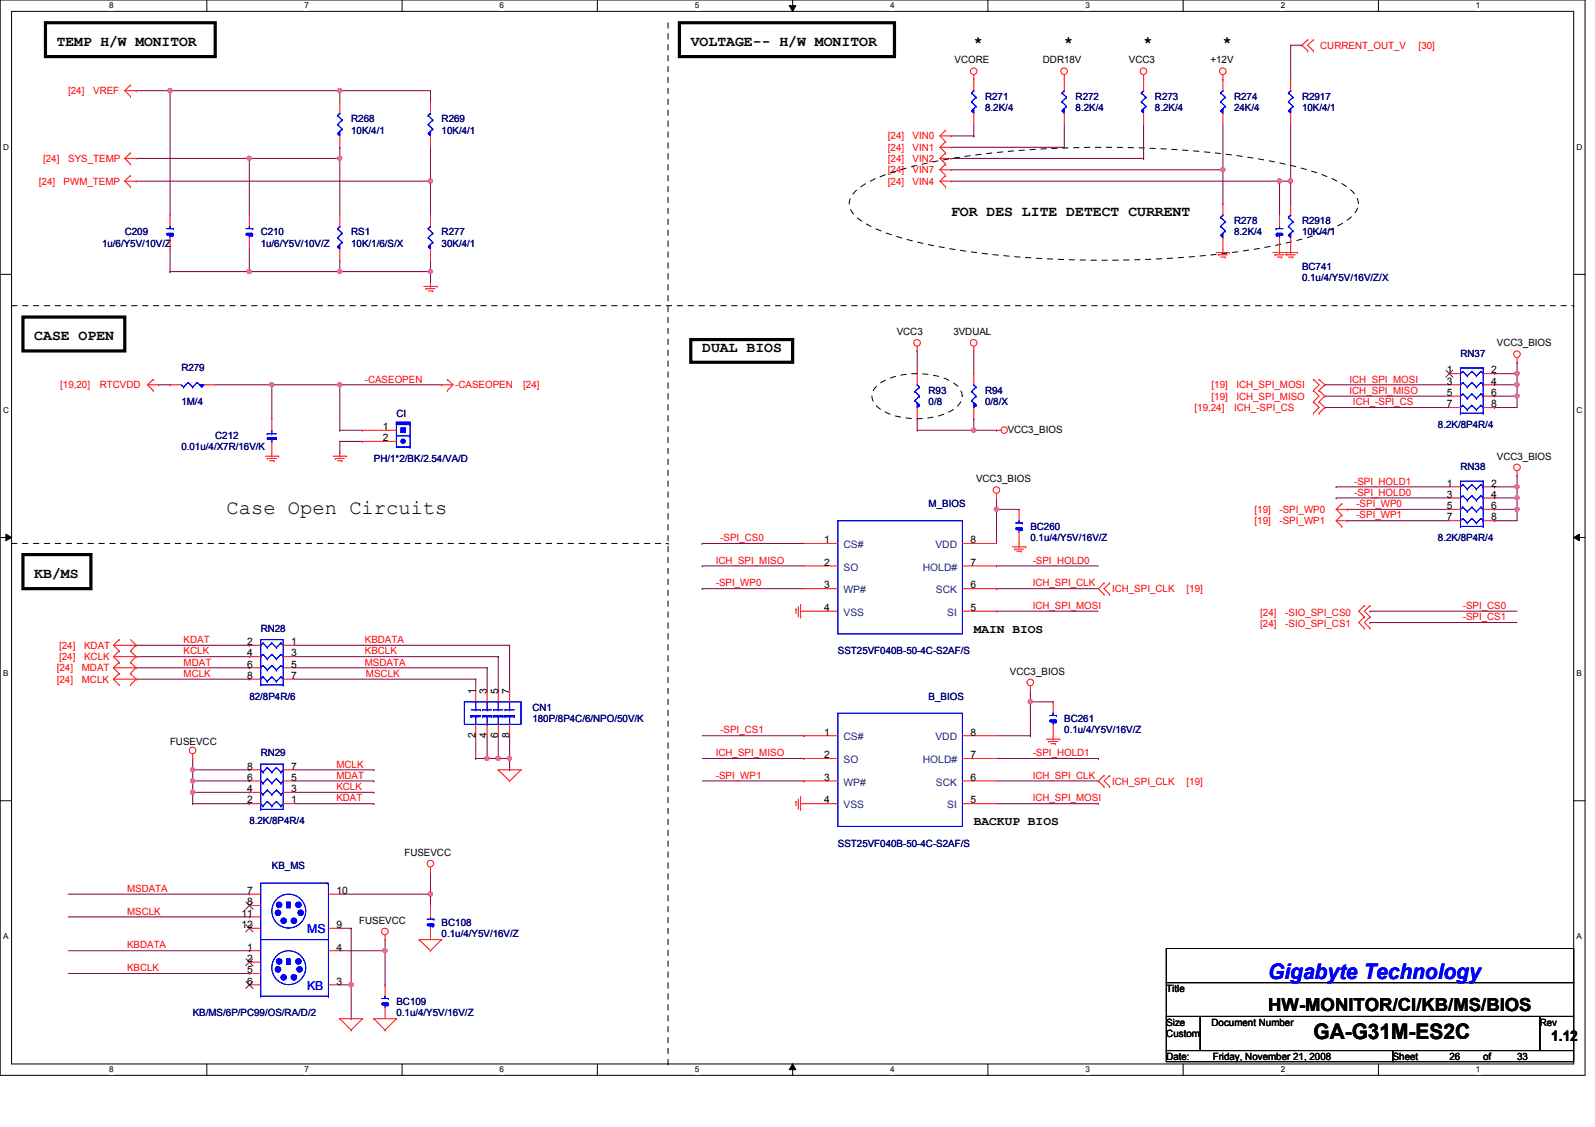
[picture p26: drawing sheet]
<svg xmlns="http://www.w3.org/2000/svg" width="297mm" height="210mm" viewBox="0 0 297 210" stroke-linecap="round" stroke-linejoin="round" font-family="sans-serif">
<defs><g id="words">
<text font-size="4" fill="#00f" x="236.2" y="182.4">Gigabyte Technology</text>
<text font-size="4" x="244.6" y="193.4">GA-G31M-ES2C</text>
<text font-size="3.8" x="42.2" y="95.8">Case Open Circuits</text>
<text font-size="3.3" x="236.2" y="188.3">HW-MONITOR/CI/KB/MS/BIOS</text>
<g font-size="2.7">
<text x="10.6" y="8.6">TEMP H/W MONITOR</text>
<text x="128.6" y="8.6">VOLTAGE-- H/W MONITOR</text>
<text x="181.4" y="8.6">*</text>
<text x="198.2" y="8.6">*</text>
<text x="213" y="8.6">*</text>
<text x="227.7" y="8.6">*</text>
<text x="177.1" y="40.3">FOR DES LITE DETECT CURRENT</text>
<text x="6.4" y="63.4">CASE OPEN</text>
<text x="130.8" y="65.5">DUAL BIOS</text>
<text x="6.4" y="107.7">KB/MS</text>
<text x="288.9" y="194">1.12</text>
</g>
<g font-size="2.3">
<text x="181.4" y="117.8">MAIN BIOS</text>
<text x="181.4" y="153.7">BACKUP BIOS</text>
</g>
<g font-size="2.3" fill="#00f">
<text x="57.2" y="173.7">MS</text>
<text x="57.2" y="184.4">KB</text>
</g>
<g font-size="1.9">
<text x="177.8" y="11.8">VCORE</text>
<text x="194.2" y="11.8">DDR18V</text>
<text x="210.2" y="11.8">VCC3</text>
<text x="225.4" y="11.8">+12V</text>
<text x="167" y="62.4">VCC3</text>
<text x="177.5" y="62.4">3VDUAL</text>
<text x="278.8" y="64.5">VCC3_BIOS</text>
<text x="269.4" y="69.6">1</text>
<text x="269.4" y="71.6">3</text>
<text x="277.7" y="69.6">2</text>
<text x="277.7" y="71.6">4</text>
<text x="269.4" y="73.7">5</text>
<text x="269.4" y="75.9">7</text>
<text x="277.7" y="73.7">6</text>
<text x="277.7" y="75.9">8</text>
<text x="71.3" y="80.1">1</text>
<text x="71.3" y="82.2">2</text>
<text x="187.7" y="80.6">VCC3_BIOS</text>
<text x="181.8" y="89.8">VCC3_BIOS</text>
<text x="278.8" y="85.6">VCC3_BIOS</text>
<text x="269.4" y="90.6">1</text>
<text x="269.4" y="92.7">3</text>
<text x="269.4" y="94.8">5</text>
<text x="277.7" y="90.6">2</text>
<text x="277.7" y="92.7">4</text>
<text x="277.7" y="94.8">6</text>
<text x="153.5" y="101.2">1</text>
<text x="180.7" y="101.2">8</text>
<text x="269.4" y="96.9">7</text>
<text x="277.7" y="96.9">8</text>
<text x="153.5" y="105.4">2</text>
<text x="180.7" y="105.4">7</text>
<text x="153.5" y="113.8">4</text>
<text x="153.5" y="109.6">3</text>
<text x="180.7" y="109.6">6</text>
<text x="180.7" y="113.8">5</text>
<text x="46" y="120.1">2</text>
<text x="46" y="122.3">4</text>
<text x="46" y="124.3">6</text>
<text x="54.2" y="120.1">1</text>
<text x="54.2" y="122.3">3</text>
<text x="54.2" y="124.3">5</text>
<text x="188.1" y="125.6">VCC3_BIOS</text>
<text x="46" y="126.4">8</text>
<text x="54.2" y="126.4">7</text>
<text x="88.6" y="129.2" transform="rotate(-90 88.6 129.2)">1</text>
<text x="90.7" y="129.2" transform="rotate(-90 90.7 129.2)">3</text>
<text x="92.7" y="129.2" transform="rotate(-90 92.7 129.2)">5</text>
<text x="94.9" y="129.2" transform="rotate(-90 94.9 129.2)">7</text>
<text x="88.6" y="137.5" transform="rotate(-90 88.6 137.5)">2</text>
<text x="90.7" y="137.5" transform="rotate(-90 90.7 137.5)">4</text>
<text x="92.7" y="137.5" transform="rotate(-90 92.7 137.5)">6</text>
<text x="94.9" y="137.5" transform="rotate(-90 94.9 137.5)">8</text>
<text x="153.5" y="137">1</text>
<text x="180.7" y="137">8</text>
<text x="31.7" y="138.7">FUSEVCC</text>
<text x="46" y="143.3">8</text>
<text x="54.2" y="143.3">7</text>
<text x="153.5" y="141.2">2</text>
<text x="180.7" y="141.2">7</text>
<text x="46" y="149.6">2</text>
<text x="46" y="147.5">4</text>
<text x="46" y="145.4">6</text>
<text x="54.2" y="149.6">1</text>
<text x="54.2" y="147.5">3</text>
<text x="54.2" y="145.4">5</text>
<text x="153.5" y="149.6">4</text>
<text x="153.5" y="145.4">3</text>
<text x="180.7" y="145.4">6</text>
<text x="180.7" y="149.6">5</text>
<text x="75.3" y="159.4">FUSEVCC</text>
<text x="46" y="166.5">7</text>
<text x="62.6" y="166.5">10</text>
<text x="45" y="170.7">11</text>
<text x="45" y="172.8">12</text>
<text x="46" y="168.6">8</text>
<text x="62.6" y="172.8">9</text>
<text x="66.9" y="172">FUSEVCC</text>
<text x="46" y="177">1</text>
<text x="46" y="179.2">2</text>
<text x="62.6" y="177">4</text>
<text x="46" y="181.3">5</text>
<text x="46" y="183.4">6</text>
<text x="62.6" y="183.4">3</text>
<text x="217.2" y="184.7">Title</text>
<text x="217.2" y="191">Size</text>
<text x="225.6" y="191">Document Number</text>
<text x="286.8" y="191">Rev</text>
<text x="217.2" y="197.4">Date:</text>
<text x="217.2" y="193.1">Custom</text>
<text x="225.8" y="197.4">Friday, November 21, 2008</text>
<text x="259.4" y="197.4">Sheet</text>
<text x="269.9" y="197.4">26</text>
<text x="276.2" y="197.4">of</text>
<text x="282.5" y="197.4">33</text>
</g>
<g font-size="1.9" fill="#f00">
<text x="245.9" y="9.1">CURRENT_OUT_V</text>
<text x="264.2" y="9.1">[30]</text>
<text x="12.7" y="17.5">[24]</text>
<text x="17.4" y="17.5">VREF</text>
<text x="165.3" y="25.9">[24]</text>
<text x="165.3" y="28.1">[24]</text>
<text x="170" y="25.9">VIN0</text>
<text x="170" y="28.1">VIN1</text>
<text x="7.2" y="34.4">[24]</text>
<text x="8" y="30.2">[24]</text>
<text x="11.8" y="34.4">PWM_TEMP</text>
<text x="12.7" y="30.2">SYS_TEMP</text>
<text x="165.3" y="30.2">[24]</text>
<text x="165.3" y="34.4">[24]</text>
<text x="165.3" y="32.3">[24]</text>
<text x="170" y="30.2">VIN2</text>
<text x="170" y="34.4">VIN4</text>
<text x="170" y="32.3">VIN7</text>
<text x="67.9" y="71.2">-CASEOPEN</text>
<text x="251.3" y="71.2">ICH_SPI_MOSI</text>
<text x="11.2" y="72.3">[19,20]</text>
<text x="18.6" y="72.3">RTCVDD</text>
<text x="84.8" y="72.3">-CASEOPEN</text>
<text x="97.4" y="72.3">[24]</text>
<text x="222.5" y="76.5">[19,24]</text>
<text x="225.6" y="72.3">[19]</text>
<text x="225.6" y="74.4">[19]</text>
<text x="229.8" y="76.5">ICH_-SPI_CS</text>
<text x="230.2" y="72.3">ICH_SPI_MOSI</text>
<text x="230.2" y="74.4">ICH_SPI_MISO</text>
<text x="251.3" y="73.4">ICH_SPI_MISO</text>
<text x="252" y="75.5">ICH_-SPI_CS</text>
<text x="233.6" y="95.5">[19]</text>
<text x="238.3" y="95.5">-SPI_WP0</text>
<text x="252.2" y="92.3">-SPI_HOLD0</text>
<text x="252.2" y="90.3">-SPI_HOLD1</text>
<text x="252.6" y="94.4">-SPI_WP0</text>
<text x="134.1" y="100.8">-SPI_CS0</text>
<text x="233.6" y="97.6">[19]</text>
<text x="238.3" y="97.6">-SPI_WP1</text>
<text x="252.6" y="96.6">-SPI_WP1</text>
<text x="133.3" y="105">ICH_SPI_MISO</text>
<text x="192.3" y="105">-SPI_HOLD0</text>
<text x="133.3" y="109.2">-SPI_WP0</text>
<text x="192.3" y="109.2">ICH_SPI_CLK</text>
<text x="192.3" y="113.4">ICH_SPI_MOSI</text>
<text x="207.1" y="110.3">ICH_SPI_CLK</text>
<text x="221" y="110.3">[19]</text>
<text x="272.4" y="113.4">-SPI_CS0</text>
<text x="34.2" y="119.8">KDAT</text>
<text x="67.9" y="119.8">KBDATA</text>
<text x="234.7" y="116.8">[24]</text>
<text x="234.7" y="114.7">[24]</text>
<text x="239.3" y="116.8">-SIO_SPI_CS1</text>
<text x="239.3" y="114.7">-SIO_SPI_CS0</text>
<text x="272.4" y="115.5">-SPI_CS1</text>
<text x="10.6" y="125.1">[24]</text>
<text x="11" y="120.8">[24]</text>
<text x="11" y="122.9">[24]</text>
<text x="15.2" y="125.1">MDAT</text>
<text x="15.7" y="120.8">KDAT</text>
<text x="15.7" y="122.9">KCLK</text>
<text x="34.2" y="124">MDAT</text>
<text x="34.2" y="121.9">KCLK</text>
<text x="67.9" y="124">MSDATA</text>
<text x="67.9" y="121.9">KBCLK</text>
<text x="10.6" y="127.1">[24]</text>
<text x="15.2" y="127.1">MCLK</text>
<text x="34.2" y="126.1">MCLK</text>
<text x="68.2" y="126.1">MSCLK</text>
<text x="134.1" y="136.6">-SPI_CS1</text>
<text x="62.6" y="143">MCLK</text>
<text x="133.3" y="140.8">ICH_SPI_MISO</text>
<text x="192.3" y="140.8">-SPI_HOLD1</text>
<text x="62.6" y="145">MDAT</text>
<text x="62.6" y="149.3">KDAT</text>
<text x="62.6" y="147.1">KCLK</text>
<text x="133.3" y="145">-SPI_WP1</text>
<text x="192.3" y="149.3">ICH_SPI_MOSI</text>
<text x="192.3" y="145">ICH_SPI_CLK</text>
<text x="207.1" y="146.1">ICH_SPI_CLK</text>
<text x="221" y="146.1">[19]</text>
<text x="23.7" y="166.1">MSDATA</text>
<text x="23.7" y="170.3">MSCLK</text>
<text x="23.7" y="176.7">KBDATA</text>
<text x="23.7" y="180.9">KBCLK</text>
</g>
<g font-size="1.9" fill="#000080">
<text x="65.4" y="22.8">R268</text>
<text x="82.2" y="22.8">R269</text>
<text x="183.5" y="18.6">R271</text>
<text x="183.5" y="20.7">8.2K/4</text>
<text x="200.3" y="18.6">R272</text>
<text x="200.3" y="20.7">8.2K/4</text>
<text x="215.1" y="18.6">R273</text>
<text x="215.1" y="20.7">8.2K/4</text>
<text x="229.8" y="18.6">R274</text>
<text x="229.8" y="20.7">24K/4</text>
<text x="242.5" y="18.6">R2917</text>
<text x="242.5" y="20.7">10K/4/1</text>
<text x="65.4" y="24.9">10K/4/1</text>
<text x="82.2" y="24.9">10K/4/1</text>
<text x="229.8" y="41.7">R278</text>
<text x="242.5" y="41.7">R2918</text>
<text x="19" y="46">1u/6/Y5V/10V/Z</text>
<text x="23.2" y="43.9">C209</text>
<text x="48.6" y="43.9">C210</text>
<text x="48.6" y="46">1u/6/Y5V/10V/Z</text>
<text x="65.4" y="43.9">RS1</text>
<text x="65.4" y="46">10K/1/6/S/X</text>
<text x="82.2" y="43.9">R277</text>
<text x="82.2" y="46">30K/4/1</text>
<text x="229.8" y="43.9">8.2K/4</text>
<text x="242.5" y="43.9">10K/4/1</text>
<text x="242.5" y="50.2">BC741</text>
<text x="242.5" y="52.3">0.1u/4/Y5V/16V/Z/X</text>
<text x="33.8" y="69.2">R279</text>
<text x="272" y="66.4">RN37</text>
<text x="33.8" y="75.5">1M/4</text>
<text x="73.8" y="77.6">CI</text>
<text x="172.9" y="73.4">R93</text>
<text x="172.9" y="75.5">0/8</text>
<text x="183.5" y="73.4">R94</text>
<text x="183.5" y="75.5">0/8/X</text>
<text x="33.8" y="83.9">0.01u/4/X7R/16V/K</text>
<text x="40.1" y="81.8">C212</text>
<text x="267.8" y="79.7">8.2K/8P4R/4</text>
<text x="69.6" y="86">PH/1*2/BK/2.54/VA/D</text>
<text x="272" y="87.5">RN38</text>
<text x="172.9" y="94.4">M_BIOS</text>
<text x="191.9" y="98.7">BC260</text>
<text x="191.9" y="100.8">0.1u/4/Y5V/16V/Z</text>
<text x="267.8" y="100.8">8.2K/8P4R/4</text>
<text x="48.6" y="117.6">RN28</text>
<text x="156" y="121.9">SST25VF040B-50-4C-S2AF/S</text>
<text x="46.4" y="130.3">82/8P4R/6</text>
<text x="172.9" y="130.3">B_BIOS</text>
<text x="99.1" y="132.4">CN1</text>
<text x="99.1" y="134.5">180P/8P4C/6/NPO/50V/K</text>
<text x="198.2" y="134.5">BC261</text>
<text x="198.2" y="136.6">0.1u/4/Y5V/16V/Z</text>
<text x="48.6" y="140.8">RN29</text>
<text x="46.4" y="153.5">8.2K/8P4R/4</text>
<text x="50.6" y="161.9">KB_MS</text>
<text x="156" y="157.7">SST25VF040B-50-4C-S2AF/S</text>
<text x="82.2" y="172.5">BC108</text>
<text x="82.2" y="174.6">0.1u/4/Y5V/16V/Z</text>
<text x="35.9" y="189.3">KB/MS/6P/PC99/OS/RA/D/2</text>
<text x="73.8" y="187.2">BC109</text>
<text x="73.8" y="189.3">0.1u/4/Y5V/16V/Z</text>
</g>
<g font-size="1.9" fill="#004080">
<text x="157.1" y="102.1">CS#</text>
<text x="157.1" y="106.3">SO</text>
<text x="171.9" y="106.3">HOLD#</text>
<text x="174.2" y="102.1">VDD</text>
<text x="157.1" y="110.5">WP#</text>
<text x="174.3" y="110.5">SCK</text>
<text x="157.1" y="114.7">VSS</text>
<text x="176.4" y="114.7">SI</text>
<text x="157.1" y="137.9">CS#</text>
<text x="174.2" y="137.9">VDD</text>
<text x="157.1" y="142.1">SO</text>
<text x="171.9" y="142.1">HOLD#</text>
<text x="157.1" y="146.3">WP#</text>
<text x="174.3" y="146.3">SCK</text>
<text x="157.1" y="150.5">VSS</text>
<text x="176.4" y="150.5">SI</text>
</g>
<g font-size="1.5">
<text x="20.3" y="1.6">8</text>
<text x="56.7" y="1.6">7</text>
<text x="93" y="1.6">6</text>
<text x="129.4" y="1.6">5</text>
<text x="165.8" y="1.6">4</text>
<text x="202.1" y="1.6">3</text>
<text x="238.5" y="1.6">2</text>
<text x="274.9" y="1.6">1</text>
<text x=".6" y="27.9">D</text>
<text x="293.6" y="27.9">D</text>
<text x=".6" y="76.9">C</text>
<text x="293.6" y="76.9">C</text>
<text x=".6" y="125.9">B</text>
<text x="293.6" y="125.9">B</text>
<text x=".6" y="175">A</text>
<text x="293.6" y="175">A</text>
<text x="20.3" y="199.7">8</text>
<text x="56.7" y="199.7">7</text>
<text x="93" y="199.7">6</text>
<text x="129.4" y="199.7">5</text>
<text x="165.8" y="199.7">4</text>
<text x="202.1" y="199.7">3</text>
<text x="238.5" y="199.7">2</text>
<text x="274.9" y="199.7">1</text>
</g>
</g></defs>
<path d="M0 0h295.2v200.3h-295.2zM2.2 2.1h290.9v196.1h-290.9z" fill="none" stroke="#000" stroke-width=".19"/>
<g fill="#fff">
<path d="M20.3 .2h.8v1.7h-.8z"/>
<path d="M20.3 198.4h.8v1.7h-.8z"/>
</g>
<path d="M38.5 0v2.1M38.5 198.2v2.1" fill="none" stroke="#000" stroke-width=".19"/>
<g fill="#fff">
<path d="M56.7 .2h.8v1.7h-.8z"/>
<path d="M56.7 198.4h.8v1.7h-.8z"/>
</g>
<path d="M74.9 0v2.1M74.9 198.2v2.1" fill="none" stroke="#000" stroke-width=".19"/>
<g fill="#fff">
<path d="M93 .2h.8v1.7h-.8z"/>
<path d="M93 198.4h.8v1.7h-.8z"/>
</g>
<path d="M111.2 0v2.1M111.2 198.2v2.1" fill="none" stroke="#000" stroke-width=".19"/>
<g fill="#fff">
<path d="M129.4 .2h.8v1.7h-.8z"/>
<path d="M129.4 198.4h.8v1.7h-.8z"/>
</g>
<path d="M147 1.1h1.2l-.6 1zM147.6 0v2.1M147.6 198.2l.6 1h-1.2zM147.6 198.2v2.1" fill="none" stroke="#000" stroke-width=".19"/>
<path d="M147 1.1h1.2l-.6 1zM147.6 198.2l.6 1h-1.2z" fill="#000"/>
<g fill="#fff">
<path d="M165.8 .2h.8v1.7h-.8z"/>
<path d="M165.8 198.4h.8v1.7h-.8z"/>
</g>
<path d="M184 0v2.1M184 198.2v2.1" fill="none" stroke="#000" stroke-width=".19"/>
<g fill="#fff">
<path d="M202.1 .2h.8v1.7h-.8z"/>
<path d="M202.1 198.4h.8v1.7h-.8z"/>
</g>
<path d="M220.3 0v2.1M220.3 198.2v2.1" fill="none" stroke="#000" stroke-width=".19"/>
<g fill="#fff">
<path d="M238.5 .2h.8v1.7h-.8z"/>
<path d="M238.5 198.4h.8v1.7h-.8z"/>
</g>
<path d="M256.7 0v2.1M256.7 198.2v2.1" fill="none" stroke="#000" stroke-width=".19"/>
<g fill="#fff">
<path d="M274.9 .2h.8v1.7h-.8z"/>
<path d="M274.9 198.4h.8v1.7h-.8z"/>
<path d="M.6 26.6h1v1.7h-1z"/>
<path d="M293.6 26.6h1.1v1.7h-1.1z"/>
<path d="M.6 75.6h1v1.7h-1z"/>
<path d="M293.6 75.6h1.1v1.7h-1.1z"/>
</g>
<path d="M0 51.1h2.2M293.1 51.1h2.1" fill="none" stroke="#000" stroke-width=".19"/>
<g fill="#fff">
<path d="M.6 124.6h1v1.7h-1z"/>
<path d="M293.6 124.6h1v1.7h-1z"/>
</g>
<path d="M1.1 99.5l1.1 .6-1.1 .6zM0 100.1h2.2M293.1 100.1l1-.6v1.2zM293.1 100.1h2.1" fill="none" stroke="#000" stroke-width=".19"/>
<path d="M1.1 99.5l1.1 .6-1.1 .6zM293.1 100.1l1-.6v1.2z" fill="#000"/>
<g fill="#fff">
<path d="M.6 173.6h1v1.7h-1z"/>
<path d="M293.6 173.6h1v1.7h-1z"/>
</g>
<path d="M0 149.1h2.2M293.1 149.1h2.1" fill="none" stroke="#000" stroke-width=".19"/>
<path d="M29.5 71.7h2.2M31.7 71.7h.1M40.1 71.7h10.5M50.6 71.7h.1M63.3 80.1h4.2M67.5 80.1h.1" fill="none" stroke="#800040" stroke-width=".19"/>
<circle cx="50.6" cy="71.6" r=".4" fill="#f0f"/>
<circle cx="50.6" cy="71.6" r=".4" fill="none" stroke="#f0f" stroke-width=".19"/>
<path d="M50.6 71.7h12.7M63.3 71.7h.1M63.3 71.7v8.4M63.3 80.1h.1" fill="none" stroke="#800040" stroke-width=".19"/>
<circle cx="63.3" cy="71.6" r=".4" fill="#f0f"/>
<circle cx="63.3" cy="71.6" r=".4" fill="none" stroke="#f0f" stroke-width=".19"/>
<path d="M25.4 16.9h6.3M31.7 16.9h.1M46.4 29.5v10.5M63.3 29.5h.1M63.3 29.5v10.5M46.4 40h.1M50.6 78h.1M50.6 71.7v6.3" fill="none" stroke="#800040" stroke-width=".19"/>
<circle cx="31.6" cy="16.9" r=".4" fill="#f0f"/>
<circle cx="31.6" cy="16.9" r=".4" fill="none" stroke="#f0f" stroke-width=".19"/>
<path d="M31.7 16.9v23.1M25.4 33.7h54.8M80.2 33.7h.1M31.7 40h.1" fill="none" stroke="#800040" stroke-width=".19"/>
<circle cx="80.2" cy="33.7" r=".4" fill="#f0f"/>
<circle cx="80.2" cy="33.7" r=".4" fill="none" stroke="#f0f" stroke-width=".19"/>
<path d="M31.7 16.9h31.6M63.3 16.9h.1M80.2 19h.1M80.2 16.9v2.1" fill="none" stroke="#800040" stroke-width=".19"/>
<circle cx="63.3" cy="16.9" r=".4" fill="#f0f"/>
<circle cx="63.3" cy="16.9" r=".4" fill="none" stroke="#f0f" stroke-width=".19"/>
<g fill="none" stroke="#800040" stroke-width=".19">
<path d="M63.3 16.9h.1M63.3 16.9v2.1M63.3 16.9h16.9M80.2 16.9h.1M25.4 29.5h21M46.4 29.5h.1M63.3 27.4h.1M63.3 27.4v2.1M80.2 33.7h.1M80.2 27.4v12.6M63.3 48.5h.1M63.3 48.5v2.1"/>
<path d="M80.2 40h.1M80.2 50.6h.1M80.2 48.5v2.1M63.3 82.2h4.2M67.5 82.2h.1"/>
</g>
<circle cx="46.4" cy="29.5" r=".4" fill="#f0f"/>
<circle cx="46.4" cy="29.5" r=".4" fill="none" stroke="#f0f" stroke-width=".19"/>
<path d="M46.4 29.5h16.9M63.3 29.5h.1" fill="none" stroke="#800040" stroke-width=".19"/>
<circle cx="63.3" cy="29.5" r=".41" fill="#f0f"/>
<circle cx="63.3" cy="29.5" r=".41" fill="none" stroke="#f0f" stroke-width=".19"/>
<g fill="none" stroke="#800040" stroke-width=".19">
<path d="M177.1 29.5h35.9M177.1 27.4h21.1M177.1 25.3h4.3M177.1 31.6h50.6M181.4 25.3h.1M181.4 23.2v2.1M198.2 27.4h.1M198.2 23.2v4.2M213 29.5h.1M213 23.2v6.3M227.7 31.6h.1M31.7 50.6h.1"/>
<path d="M31.7 50.6h14.7"/>
</g>
<circle cx="227.7" cy="31.6" r=".4" fill="#f0f"/>
<circle cx="227.7" cy="31.6" r=".4" fill="none" stroke="#f0f" stroke-width=".19"/>
<path d="M35.9 143.4h.1M35.9 143.4h10.5M35.9 147.6h10.5M35.9 145.5h10.5M35.9 149.7h10.5M35.9 141.3v2.1M46.4 143.4h.1M46.4 147.6h.1M46.4 145.5h.1M46.4 149.7h.1" fill="none" stroke="#800040" stroke-width=".19"/>
<circle cx="35.9" cy="143.4" r=".4" fill="#f0f"/>
<circle cx="35.9" cy="143.4" r=".4" fill="none" stroke="#f0f" stroke-width=".19"/>
<path d="M35.9 147.6h.1M35.9 145.5v2.1" fill="none" stroke="#800040" stroke-width=".19"/>
<circle cx="35.9" cy="147.5" r=".4" fill="#f0f"/>
<circle cx="35.9" cy="147.5" r=".4" fill="none" stroke="#f0f" stroke-width=".19"/>
<path d="M35.9 145.5h.1M35.9 143.4v2.1M54.9 143.4h14.7M54.9 145.5h14.7M69.6 143.4h.1M69.6 145.5h.1" fill="none" stroke="#800040" stroke-width=".19"/>
<circle cx="35.9" cy="145.4" r=".4" fill="#f0f"/>
<circle cx="35.9" cy="145.4" r=".4" fill="none" stroke="#f0f" stroke-width=".19"/>
<path d="M88.6 137v4.3M94.9 137v4.3M35.9 149.7h.1M35.9 147.6v2.1M88.6 141.3h.1M94.9 141.3h.1" fill="none" stroke="#800040" stroke-width=".19"/>
<circle cx="94.9" cy="141.2" r=".4" fill="#f0f"/>
<circle cx="94.9" cy="141.2" r=".4" fill="none" stroke="#f0f" stroke-width=".19"/>
<path d="M90.7 137v4.3M90.7 141.3h.1" fill="none" stroke="#800040" stroke-width=".19"/>
<circle cx="90.7" cy="141.2" r=".4" fill="#f0f"/>
<circle cx="90.7" cy="141.2" r=".4" fill="none" stroke="#f0f" stroke-width=".19"/>
<path d="M92.8 137v4.3M92.8 141.3h.1" fill="none" stroke="#800040" stroke-width=".19"/>
<circle cx="92.8" cy="141.2" r=".4" fill="#f0f"/>
<circle cx="92.8" cy="141.2" r=".4" fill="none" stroke="#f0f" stroke-width=".19"/>
<g fill="none" stroke="#800040" stroke-width=".19">
<path d="M25.4 126.5h21M25.4 124.4h21M25.4 122.3h21M25.4 120.2h21M46.4 126.5h.1M46.4 124.4h.1M46.4 120.2h.1M46.4 122.3h.1M54.9 126.5h33.7M54.9 124.4h35.8M54.9 122.3h37.9M54.9 120.2h40"/>
<path d="M88.6 126.5h.1M88.6 128.6h.1M88.6 126.5v2.1M90.7 124.4h.1M90.7 128.6h.1M90.7 124.4v4.2M92.8 128.6h.1M92.8 122.3h.1M92.8 122.3v6.3M94.9 128.6h.1M94.9 120.2h.1M94.9 120.2v8.4"/>
<path d="M54.9 149.7h14.7M54.9 147.6h14.7M69.6 149.7h.1M69.6 147.6h.1M12.7 177.1h33.7M12.7 170.8h33.7M12.7 166.5h33.7M46.4 177.1h.1M46.4 170.8h.1M46.4 166.5h.1M63.3 166.5h16.9M80.2 166.5h.1"/>
<path d="M12.7 181.3h33.7M46.4 181.3h.1"/>
</g>
<circle cx="80.2" cy="166.5" r=".4" fill="#f0f"/>
<circle cx="80.2" cy="166.5" r=".4" fill="none" stroke="#f0f" stroke-width=".19"/>
<path d="M63.3 177.1h8.4M71.7 177.1h.1M71.7 175v2.1" fill="none" stroke="#800040" stroke-width=".19"/>
<circle cx="71.7" cy="177.1" r=".4" fill="#f0f"/>
<circle cx="71.7" cy="177.1" r=".4" fill="none" stroke="#f0f" stroke-width=".19"/>
<path d="M63.3 172.9h2.1M65.4 172.9h.1M65.4 172.9v10.5M71.7 177.1v6.3M80.2 166.5h.1M80.2 162.3v4.2M65.4 183.4h.1M71.7 183.4h.1" fill="none" stroke="#800040" stroke-width=".19"/>
<circle cx="65.4" cy="183.4" r=".41" fill="#f0f"/>
<circle cx="65.4" cy="183.4" r=".41" fill="none" stroke="#f0f" stroke-width=".19"/>
<g fill="none" stroke="#800040" stroke-width=".19">
<path d="M227.7 38h.1M227.7 31.6h.1M227.7 23.2v14.8M63.3 71.7h18.9M82.2 71.7h.1M278.3 75.9h.1M278.3 75.9h4.2M282.5 90.7h.1M282.5 90.7v2.1M185.6 105.4h.1M185.6 105.4h19M88.6 141.3h6.3"/>
<path d="M90.7 141.3h.1M92.8 141.3h.1M94.9 141.3h.1M94.9 143.4h.1M94.9 141.3v2.1M63.3 183.4h2.1M65.4 183.4h.1M65.4 189.7h.1M65.4 183.4v6.3"/>
</g>
<circle cx="282.5" cy="92.7" r=".4" fill="#f0f"/>
<circle cx="282.5" cy="92.7" r=".4" fill="none" stroke="#f0f" stroke-width=".19"/>
<circle cx="282.5" cy="90.7" r=".4" fill="#f0f"/>
<circle cx="282.5" cy="90.7" r=".4" fill="none" stroke="#f0f" stroke-width=".19"/>
<path d="M278.3 69.6h.1M278.3 69.6h4.2M130.8 105.4h.1M130.8 105.4h18.9" fill="none" stroke="#800040" stroke-width=".19"/>
<circle cx="282.5" cy="69.6" r=".4" fill="#f0f"/>
<circle cx="282.5" cy="69.6" r=".4" fill="none" stroke="#f0f" stroke-width=".19"/>
<g fill="none" stroke="#800040" stroke-width=".19">
<path d="M282.5 73.8h.1M282.5 73.8v2.1M278.3 90.7h.1M278.3 92.8h.1M278.3 90.7h4.2M278.3 92.8h4.2M130.8 109.6h.1M130.8 101.2h.1M130.8 109.6h18.9M130.8 101.2h18.9M185.6 109.6h.1M185.6 113.8h.1"/>
<path d="M185.6 109.6h19M185.6 113.8h19"/>
</g>
<circle cx="282.5" cy="73.8" r=".4" fill="#f0f"/>
<circle cx="282.5" cy="73.8" r=".4" fill="none" stroke="#f0f" stroke-width=".19"/>
<path d="M278.3 73.8h.1M278.3 71.7h.1M278.3 73.8h4.2M278.3 71.7h4.2" fill="none" stroke="#800040" stroke-width=".19"/>
<circle cx="282.5" cy="71.6" r=".4" fill="#f0f"/>
<circle cx="282.5" cy="71.6" r=".4" fill="none" stroke="#f0f" stroke-width=".19"/>
<path d="M240.4 14.8h.1M240.4 8.4v6.4M240.4 33.7h.1M240.4 23.2v10.5M246.7 71.7h.1M246.7 71.7h23.2M80.2 168.7h.1M80.2 166.5v2.2" fill="none" stroke="#800040" stroke-width=".19"/>
<circle cx="240.3" cy="33.7" r=".4" fill="#f0f"/>
<circle cx="240.3" cy="33.7" r=".4" fill="none" stroke="#f0f" stroke-width=".19"/>
<path d="M240.4 8.4h2.1M242.5 8.4h.1M177.1 33.7h61.2M238.3 33.7h.1" fill="none" stroke="#800040" stroke-width=".19"/>
<circle cx="238.3" cy="33.7" r=".4" fill="#f0f"/>
<circle cx="238.3" cy="33.7" r=".4" fill="none" stroke="#f0f" stroke-width=".19"/>
<path d="M238.3 33.7v6.3M63.3 50.6h.1M63.3 50.6h16.9M238.3 40h.1M63.3 84.3h.1M63.3 82.2v2.1" fill="none" stroke="#800040" stroke-width=".19"/>
<circle cx="80.2" cy="50.6" r=".4" fill="#f0f"/>
<circle cx="80.2" cy="50.6" r=".4" fill="none" stroke="#f0f" stroke-width=".19"/>
<circle cx="63.3" cy="50.6" r=".4" fill="#f0f"/>
<circle cx="63.3" cy="50.6" r=".4" fill="none" stroke="#f0f" stroke-width=".19"/>
<path d="M238.3 33.7h2.1M240.4 33.7h.1M31.7 50.6h.1M31.7 46.4v4.2M46.4 50.6h.1M46.4 50.6h16.9M80.2 52.7h.1M80.2 50.6v2.1" fill="none" stroke="#800040" stroke-width=".19"/>
<circle cx="46.4" cy="50.6" r=".4" fill="#f0f"/>
<circle cx="46.4" cy="50.6" r=".4" fill="none" stroke="#f0f" stroke-width=".19"/>
<g fill="none" stroke="#800040" stroke-width=".19">
<path d="M240.4 38h.1M240.4 33.7v4.3M46.4 50.6h.1M46.4 46.4v4.2M282.5 69.6h.1M282.5 71.7h.1M282.5 67.5h.1M282.5 67.5v6.3M278.3 94.9h.1M278.3 97h.1M278.3 94.9h4.2M282.5 88.6h.1"/>
<path d="M282.5 92.8h.1M282.5 94.9h.1M282.5 88.6v2.1M282.5 92.8v4.2h-4.2M130.8 137h18.9M149.7 137h.1M130.8 141.3h18.9M130.8 145.5h18.9M149.7 141.3h.1M149.7 145.5h.1M185.6 141.3h19M185.6 145.5h19"/>
<path d="M185.6 149.7h19M204.6 149.7h.1M204.6 145.5h.1M204.6 141.3h.1"/>
</g>
<circle cx="282.5" cy="94.8" r=".4" fill="#f0f"/>
<circle cx="282.5" cy="94.8" r=".4" fill="none" stroke="#f0f" stroke-width=".19"/>
<g fill="none" stroke="#800040" stroke-width=".19">
<path d="M170.8 65.4h.1M170.8 65.4v4.2M170.8 78v2.1M181.4 69.6h.1M181.4 78h.1M181.4 65.4v4.2M181.4 78v2.1M170.8 80.1h.1M170.8 80.1h10.6M181.4 80.1h.1M250.9 97h.1M250.9 97h19"/>
<path d="M255.1 113.8h.1M255.1 116h.1M255.1 113.8h27.4M255.1 116h27.4"/>
</g>
<circle cx="181.3" cy="80.1" r=".4" fill="#f0f"/>
<circle cx="181.3" cy="80.1" r=".4" fill="none" stroke="#f0f" stroke-width=".19"/>
<path d="M181.4 80.1h4.2M185.6 80.1h.1M185.6 94.9h4.2M189.8 94.9h.1" fill="none" stroke="#800040" stroke-width=".19"/>
<circle cx="185.6" cy="94.8" r=".4" fill="#f0f"/>
<circle cx="185.6" cy="94.8" r=".4" fill="none" stroke="#f0f" stroke-width=".19"/>
<path d="M185.6 94.9h.1M185.6 92.8v8.4M185.6 137h6.3M191.9 128.6h.1M191.9 137h.1M191.9 130.7h.1M191.9 130.7h4.2M191.9 128.6v8.4M196.1 130.7h.1" fill="none" stroke="#800040" stroke-width=".19"/>
<circle cx="191.9" cy="130.7" r=".4" fill="#f0f"/>
<circle cx="191.9" cy="130.7" r=".4" fill="none" stroke="#f0f" stroke-width=".19"/>
<path d="M246.7 75.9h.1M246.7 73.8h.1M246.7 75.9h23.2M246.7 73.8h23.2M248.8 92.8h.1M248.8 90.7h.1M248.8 92.8h21.1M248.8 90.7h21.1M250.9 94.9h.1M250.9 94.9h19" fill="none" stroke="#800040" stroke-width=".19"/>
<g fill="none" stroke="#f00" stroke-width=".19">
<path d="M23.2 16.9h2.2M23.2 16.9l1.1 1M24.3 17.9h.1M24.3 15.8h.1M24.3 15.8l-1.1 1.1M25.4 16.9h.1M181.4 14.8h.1M181.4 13.9v.9M198.2 14.8h.1M198.2 13.9v.9M213 14.8h.1M213 13.9v.9"/>
<path d="M227.7 14.8h.1M227.7 13.9v.9M243.5 7.4h.1M243.5 9.5h.1M243.5 7.4l-1 1 1 1.1M244.6 9.5h.1M244.6 7.4h.1M244.6 7.4l-1.1 1 1.1 1.1M23.2 29.5h2.2M23.2 29.5l1.1 1.1M23.2 33.7h2.2M23.2 33.7l1.1 1.1"/>
<path d="M24.3 30.6h.1M24.3 28.5h.1M24.3 34.8h.1M24.3 32.7h.1M24.3 28.5l-1.1 1M24.3 32.7l-1.1 1M25.4 29.5h.1M25.4 33.7h.1M175 29.5h2.1M175 33.7h2.1M175 25.3h2.1M175 25.3l1.1 1.1"/>
<path d="M175 27.4h2.1M175 27.4l1.1 1.1M175 29.5l1.1 1.1M175 33.7l1.1 1.1M175 31.6h2.1M175 31.6l1.1 1.1M176.1 24.3h.1M176.1 26.4h.1M176.1 28.5h.1M176.1 30.6h.1M176.1 34.8h.1M176.1 32.7h.1"/>
<path d="M176.1 24.3l-1.1 1M176.1 26.4l-1.1 1M176.1 28.5l-1.1 1M176.1 32.7l-1.1 1M176.1 30.6l-1.1 1M177.1 25.3h.1M177.1 27.4h.1M177.1 29.5h.1M177.1 33.7h.1M177.1 31.6h.1M78.9 53.3h2.5M79.3 53.8h.1"/>
<path d="M79.3 53.8h1.7M79.8 54.2h.8M80.2 53.3h.1M80.2 52.7v.6M80.6 54.2h.1M81.4 53.3h.1M226.5 47h2.5M226.9 47.5h.1M226.9 47.5h1.7M227.3 47.9h.9M227.7 47h.1M227.7 46.4v.6"/>
<path d="M228.2 47.9h.1M229 47h.1M237 47h4.6M237.4 47.5h.1M237.4 47.5h1.7M237.9 47.9h.8M238.3 47h.1M238.3 46.4v.6M238.7 47.9h.1M239.5 47h.1M239.5 47.5h.1M239.5 47.5h1.7"/>
<path d="M239.9 47.9h.9M240.4 47h.1M240.4 46.4v.6M240.8 47.9h.1M241.6 47h.1M27.5 71.7h2M27.5 71.7l1 1M28.5 70.7h.1M28.5 72.7h.1M28.5 70.7l-1 1M29.5 71.7h.1M82.2 71.7h.1"/>
<path d="M82.2 71.7h2.2M83.3 70.7h.1M83.3 72.7h.1M83.3 70.7l1.1 1M84.4 71.7l-1.1 1M170.8 65.4h.1M170.8 64.5v.9M181.4 65.4h.1M181.4 64.5v.9M244.6 72.7h.1M244.6 70.7h.1M244.6 74.8h.1"/>
<path d="M244.6 77h.1M244.6 70.7l1.1 1-1.1 1M244.6 74.8l1.1 1.1-1.1 1.1M244.6 72.7l1.1 1.1-1.1 1M245.7 70.7h.1M245.7 72.7h.1M245.7 77h.1M245.7 74.8h.1M245.7 70.7l1 1-1 1M245.7 74.8l1 1.1-1 1.1M245.7 72.7l1 1.1-1 1M282.5 67.5h.1"/>
<path d="M282.5 66.6v.9M49.4 85h2.5M49.8 85.4h.1M49.8 85.4h1.7M50.2 85.8h.8M50.6 85h.1M50.6 84.3v.7M51 85.8h.1M51.9 85h.1M62 85h2.6M62.4 85.4h.1M62.4 85.4h1.7"/>
<path d="M62.9 85.8h.8M63.3 85h.1M63.3 84.3v.7M63.7 85.8h.1M64.6 85h.1M185.6 80.1h.1M185.6 92.8h.1M185.6 80.1h.8M185.6 91.9v.9M248.8 97h2.1M248.8 97l1.1 1M248.8 94.9h2.1"/>
<path d="M248.8 94.9l1.1 1M249.9 98h.1M249.9 95.9h.1M249.9 93.8h.1M249.9 95.9l-1.1 1.1M249.9 93.8l-1.1 1.1M250.9 97h.1M250.9 94.9h.1M282.5 88.6h.1M282.5 87.7v.9M22.2 119.1h.1M22.2 119.1l-1.1 1.1"/>
<path d="M24.3 119.1l1.1 1.1M148.2 113.4h.1M148.2 113.4v.9M148.7 114.7h.1M148.7 113v1.7M149.1 113.8h.1M149.1 112.6h.1M149.1 113.8h.6M149.1 112.6v2.5M188.5 101.9h2.5M188.9 102.3h.1M188.9 102.3h1.7"/>
<path d="M189.4 102.7h.8M189.8 101.9h.1M189.8 101.2v.7M190.2 102.7h.1M191 101.9h.1M205.6 110.7h.1M205.6 108.6h.1M205.6 108.6l-1 1 1 1.1M206.7 108.6h.1M206.7 110.7h.1M206.7 108.6l-1.1 1 1.1 1.1M254.1 114.9h.1"/>
<path d="M254.1 117h.1M254.1 112.8h.1M254.1 114.9l-1.1 1.1 1.1 1M254.1 112.8l-1.1 1 1.1 1.1M255.1 114.9h.1M255.1 117h.1M255.1 112.8h.1M255.1 114.9l-1 1.1 1 1M255.1 112.8l-1 1 1 1.1M21.1 120.2h4.3M21.1 120.2l1.1 1M21.1 122.3h4.3"/>
<path d="M21.1 122.3l1.1 1.1M21.1 126.5h4.3M21.1 126.5l1.1 1M21.1 124.4h4.3M21.1 124.4l1.1 1M22.2 121.2h.1M22.2 123.4h.1M22.2 127.5h.1M22.2 125.4h.1M22.2 125.4l-1.1 1.1M22.2 121.2l-1.1 1.1M22.2 123.4l-1.1 1"/>
<path d="M24.3 121.2h.1M24.3 123.4h.1M24.3 127.5h.1M24.3 125.4h.1M24.3 121.2l1.1 1.1M24.3 125.4l1.1 1.1M24.3 123.4l1.1 1M25.4 120.2h.1M25.4 122.3h.1M25.4 126.5h.1M25.4 124.4h.1M25.4 120.2l-1.1 1"/>
<path d="M25.4 122.3l-1.1 1.1M25.4 126.5l-1.1 1M25.4 124.4l-1.1 1M191.9 128.6h.1M191.9 127.8v.8M194.9 137.7h2.5M195.3 138.1h.1M195.3 138.1h1.7M195.7 138.5h.8M196.1 137.7h.1M196.1 137v.7M196.5 138.5h.1"/>
<path d="M197.4 137.7h.1M35.9 141.3h.1M35.9 140.4v.9M92.8 143.4h.1M92.8 143.4h4.2M92.8 143.4l2.1 2.1M94.9 145.5h.1M97 143.4h.1M97 143.4l-2.1 2.1M148.2 149.3h.1M148.2 149.3v.8M148.7 150.5h.1"/>
<path d="M148.7 148.8v1.7M149.1 149.7h.1M149.1 148.4h.1M149.1 148.4v2.6M149.1 149.7h.6M205.6 144.4h.1M205.6 146.5h.1M205.6 144.4l-1 1.1 1 1M206.7 146.5h.1M206.7 144.4h.1M206.7 144.4l-1.1 1.1 1.1 1M71.7 175h.1"/>
<path d="M71.7 174.2v.8M78.1 175h.1M78.1 175h4.1M78.1 175l2.1 2.1M80.2 162.3h.1M80.2 177.1h.1M80.2 161.5v.8M82.2 175h.1M82.2 175l-2 2.1M63.3 189.7h.1M63.3 189.7h4.2M63.3 189.7l2.1 2.2"/>
<path d="M65.4 191.9h.1M67.5 189.7h.1M67.5 189.7l-2.1 2.2M69.6 189.7h.1M69.6 189.7h4.2M69.6 189.7l2.1 2.2M71.7 191.9h.1M73.8 189.7h.1M73.8 189.7l-2.1 2.2"/>
<circle cx="181.3" cy="13.3" r=".62"/>
<circle cx="198.2" cy="13.3" r=".62"/>
<circle cx="213" cy="13.3" r=".62"/>
<circle cx="227.7" cy="13.3" r=".62"/>
<circle cx="170.8" cy="63.9" r=".62"/>
<circle cx="181.3" cy="63.9" r=".62"/>
<circle cx="282.5" cy="66" r=".62"/>
<circle cx="185.6" cy="91.3" r=".61"/>
<circle cx="187" cy="80.1" r=".6"/>
<circle cx="282.5" cy="87.1" r=".62"/>
<circle cx="35.9" cy="139.8" r=".62"/>
<circle cx="191.9" cy="127.1" r=".62"/>
<circle cx="71.7" cy="173.5" r=".62"/>
<circle cx="80.2" cy="160.8" r=".62"/>
</g>
<path d="M217.2 176.7h75.9v6.3h-75.9zM217.2 183h75.9v6.3h-75.9zM217.2 189.3h6.3v6.4h-6.3zM217.2 195.7h42.2v2h-42.2zM223.5 189.3h63.3v6.4h-63.3zM259.4 195.7h33.7v2h-33.7zM286.8 189.3h6.3v6.4h-6.3z" fill="none" stroke="#000" stroke-width=".19"/>
<path d="M8.5 4.2h31.6v6.3h-31.6zM126.5 4.2h40.1v6.3h-40.1zM4.3 59.1h18.9v6.3h-18.9zM128.6 63.2h19v4.3h-19zM4.3 103.3h12.6v6.3h-12.6z" fill="none" stroke="#000" stroke-width=".59"/>
<path d="M124.4 4.2v194M159.3 35.6a20.9 20.9 0 0 1 8.4-4 130 130 0 0 1 30.9-4.1 175.7 175.7 0 0 1 40.5 3 35.8 35.8 0 0 1 11.9 4.4 3.6 3.6 0 0 1 1.8 3.8 6.2 6.2 0 0 1-2.9 3 50.9 50.9 0 0 1-15.8 4.6 190 190 0 0 1-59.6-.4 47.1 47.1 0 0 1-13.3-4.2 6.2 6.2 0 0 1-2.9-3 2.93 2.93 0 0 1 1-3.1zM2.2 56.9h290.9M293.1 56.9h.1M163.2 72a10.8 10.8 0 0 1 7.6-2.4 11 11 0 0 1 7.6 2.4 2.5 2.5 0 0 1-.6 4.1 14 14 0 0 1-11.6 1.2 5.3 5.3 0 0 1-3.7-2.9 2.43 2.43 0 0 1 .7-2.4zM2.2 101.2h122.2M124.4 101.2h.1M124.4 198.2h.1" fill="none" stroke="#000" stroke-width=".19" stroke-dasharray="1 1 1 1 1 1 1 1"/>
<path d="M49.8 80.8h.1M49.8 80.8h1.7M49.8 81.6h1.7M50.6 80.8h.1M50.6 82.2h.1M50.6 80.1v.7M50.6 81.6v.6M51.5 81.6h.1" fill="none" stroke="#00f" stroke-width=".19"/>
<path d="M49.8 81.6h1.7v.2h-1.7z" fill-rule="evenodd" fill="#00f"/>
<path d="M49.8 81.6h1.7v.2h-1.7zM49.8 80.8h.1M49.8 80.8h1.7M49.8 81.6h1.7M50.6 80.8h.1M50.6 82.2h.1M50.6 80.1v.7M50.6 81.6v.6M51.5 81.6h.1" fill="none" stroke="#00f" stroke-width=".19"/>
<path d="M49.8 81.6h1.7v.2h-1.7z" fill-rule="evenodd" fill="#00f"/>
<path d="M33.8 71.7h.1M33.8 71.7l.4 .4M34.2 72.1h.1M35 71.2h.1M35 71.2l.9 .9M35 71.2l-.8 .9M35.9 72.1h.1M36.7 71.2l-.8 .9M49.8 81.6h1.7v.2h-1.7z" fill="none" stroke="#00f" stroke-width=".19"/>
<path d="M50.6 78v2.1M50.6 82.2v2.1" fill="none" stroke="#f00" stroke-width=".19"/>
<path d="M37.2 71.7h.8l-.4 .4z" fill-rule="evenodd" fill="#00f"/>
<path d="M33.8 71.7h.1M33.8 71.7l.4 .4M34.2 72.1h.1M35 71.2h.1M35 71.2l.9 .9M35 71.2l-.8 .9M35.9 72.1h.1M36.7 71.2h.1M36.7 71.2l.9 .9M36.7 71.2l-.8 .9M37.2 71.7h.8l-.4 .4z" fill="none" stroke="#00f" stroke-width=".19"/>
<path d="M37.2 71.7h.8l-.4 .4z" fill-rule="evenodd" fill="#00f"/>
<path d="M79.8 23.2h.1M79.8 21.5h.1M79.8 23.2l.8 .8M79.8 21.5l.8 .9M80.2 21.1h.1M80.2 21.1l-.4 .4M80.6 22.4h.1M80.6 22.4l-.8 .8M36.7 71.2h.1M36.7 71.2l.9 .9M37.2 71.7h.8l-.4 .4z" fill="none" stroke="#00f" stroke-width=".19"/>
<path d="M31.7 71.7h2.1M38 71.7h2.1" fill="none" stroke="#f00" stroke-width=".19"/>
<path d="M79.8 24.9l.4-.4v.8z" fill-rule="evenodd" fill="#00f"/>
<path d="M79.8 24.9l.4-.4v.8zM79.8 23.2h.1M79.8 21.5h.1M79.8 23.2l.8 .8M79.8 21.5l.8 .9M80.2 21.1h.1M80.2 21.1l-.4 .4M80.6 24h.1M80.6 22.4h.1M80.6 24l-.8 .9M80.6 22.4l-.8 .8" fill="none" stroke="#00f" stroke-width=".19"/>
<path d="M79.8 24.9l.4-.4v.8z" fill-rule="evenodd" fill="#00f"/>
<path d="M79.8 24.9l.4-.4v.8zM80.6 24h.1M80.6 24l-.8 .9M62.9 44.3h.1M62.9 42.6h.1M62.9 44.3l.8 .8M62.9 42.6l.8 .8M63.3 42.2h.1M63.3 42.2l-.4 .4M63.7 43.4h.1M63.7 43.4l-.8 .9" fill="none" stroke="#00f" stroke-width=".19"/>
<path d="M80.2 19v2.1M80.2 25.3v2.1" fill="none" stroke="#f00" stroke-width=".19"/>
<path d="M62.9 46l.4-.5v.9z" fill-rule="evenodd" fill="#00f"/>
<path d="M62.9 46l.4-.5v.9zM62.9 44.3h.1M62.9 42.6h.1M62.9 44.3l.8 .8M62.9 42.6l.8 .8M63.3 42.2h.1M63.3 42.2l-.4 .4M63.7 45.1h.1M63.7 43.4h.1M63.7 45.1l-.8 .9M63.7 43.4l-.8 .9" fill="none" stroke="#00f" stroke-width=".19"/>
<path d="M62.9 46l.4-.5v.9z" fill-rule="evenodd" fill="#00f"/>
<path d="M45.8 42.6h1.3M46.4 43.6h.1M46.4 42.2h.1M46.4 42.2v.4M46.4 43.6v.7M47.1 42.6h.1M62.9 46l.4-.5v.9zM63.7 45.1h.1M63.7 45.1l-.8 .9" fill="none" stroke="#00f" stroke-width=".19"/>
<path d="M63.3 40v2.2M63.3 46.4v2.1" fill="none" stroke="#f00" stroke-width=".19"/>
<path d="M46 43.6h.9" fill="none" stroke="#00f" stroke-width=".59"/>
<circle cx="46.9" cy="43.6" r=".3" fill="#00f"/>
<path d="M45.8 42.6h1.3M46.4 43.6h.1M46.4 42.2h.1M46.4 42.2v.4M46.4 43.6v.7M47.1 42.6h.1" fill="none" stroke="#00f" stroke-width=".19"/>
<path d="M46 43.6h.9" fill="none" stroke="#00f" stroke-width=".59"/>
<circle cx="46.9" cy="43.6" r=".3" fill="#00f"/>
<path d="M46.4 40v2.2M46.4 44.3v2.1" fill="none" stroke="#f00" stroke-width=".19"/>
<g fill="none" stroke="#00f" stroke-width=".19">
<path d="M48.6 175h12.6M61.2 175h.1"/>
<circle cx="53.8" cy="180.2" r="3.2"/>
</g>
<circle cx="51.8" cy="170" r=".51" fill="#00f"/>
<circle cx="51.8" cy="170" r=".51" fill="none" stroke="#00f" stroke-width=".19"/>
<circle cx="56" cy="170" r=".51" fill="#00f"/>
<circle cx="56" cy="170" r=".51" fill="none" stroke="#00f" stroke-width=".19"/>
<circle cx="52.8" cy="171.5" r=".51" fill="#00f"/>
<circle cx="52.8" cy="171.5" r=".51" fill="none" stroke="#00f" stroke-width=".19"/>
<circle cx="54.7" cy="171.5" r=".51" fill="#00f"/>
<circle cx="54.7" cy="171.5" r=".51" fill="none" stroke="#00f" stroke-width=".19"/>
<circle cx="55.6" cy="168.5" r=".51" fill="#00f"/>
<circle cx="55.6" cy="168.5" r=".51" fill="none" stroke="#00f" stroke-width=".19"/>
<circle cx="52" cy="168.5" r=".51" fill="#00f"/>
<circle cx="52" cy="168.5" r=".51" fill="none" stroke="#00f" stroke-width=".19"/>
<path d="M53.4 168h.6v1.1h-.6z" fill-rule="evenodd" fill="#00f"/>
<g fill="none" stroke="#00f" stroke-width=".19">
<path d="M53.4 168h.6v1.1h-.6z"/>
<circle cx="53.8" cy="169.7" r="3.2"/>
</g>
<circle cx="52" cy="179.1" r=".51" fill="#00f"/>
<circle cx="52" cy="179.1" r=".51" fill="none" stroke="#00f" stroke-width=".19"/>
<circle cx="51.8" cy="180.5" r=".51" fill="#00f"/>
<circle cx="51.8" cy="180.5" r=".51" fill="none" stroke="#00f" stroke-width=".19"/>
<circle cx="52.8" cy="182" r=".51" fill="#00f"/>
<circle cx="52.8" cy="182" r=".51" fill="none" stroke="#00f" stroke-width=".19"/>
<circle cx="54.7" cy="182" r=".51" fill="#00f"/>
<circle cx="54.7" cy="182" r=".51" fill="none" stroke="#00f" stroke-width=".19"/>
<circle cx="55.6" cy="179.1" r=".51" fill="#00f"/>
<circle cx="55.6" cy="179.1" r=".51" fill="none" stroke="#00f" stroke-width=".19"/>
<circle cx="55.8" cy="180.5" r=".51" fill="#00f"/>
<circle cx="55.8" cy="180.5" r=".51" fill="none" stroke="#00f" stroke-width=".19"/>
<path d="M53.4 178.6h.6v1h-.6z" fill-rule="evenodd" fill="#00f"/>
<g fill="none" stroke="#00f" stroke-width=".19">
<path d="M48.6 164.5h.1M48.6 164.5v21M48.6 175h12.6M48.8 164.5h12.2M53.4 178.6h.6v1h-.6zM61 164.5h.1M61.2 175h.1M61.2 164.5v21M48.6 185.5h.1M48.6 185.5h12.6M61.2 185.5h.1"/>
<circle cx="53.8" cy="180.2" r="3.2"/>
</g>
<circle cx="51.8" cy="170" r=".51" fill="#00f"/>
<circle cx="51.8" cy="170" r=".51" fill="none" stroke="#00f" stroke-width=".19"/>
<circle cx="56" cy="170" r=".51" fill="#00f"/>
<circle cx="56" cy="170" r=".51" fill="none" stroke="#00f" stroke-width=".19"/>
<circle cx="52.8" cy="171.5" r=".51" fill="#00f"/>
<circle cx="52.8" cy="171.5" r=".51" fill="none" stroke="#00f" stroke-width=".19"/>
<circle cx="54.7" cy="171.5" r=".51" fill="#00f"/>
<circle cx="54.7" cy="171.5" r=".51" fill="none" stroke="#00f" stroke-width=".19"/>
<circle cx="55.6" cy="168.5" r=".51" fill="#00f"/>
<circle cx="55.6" cy="168.5" r=".51" fill="none" stroke="#00f" stroke-width=".19"/>
<circle cx="52" cy="168.5" r=".51" fill="#00f"/>
<circle cx="52" cy="168.5" r=".51" fill="none" stroke="#00f" stroke-width=".19"/>
<path d="M53.4 168h.6v1.1h-.6z" fill-rule="evenodd" fill="#00f"/>
<g fill="none" stroke="#00f" stroke-width=".19">
<path d="M53.4 168h.6v1.1h-.6z"/>
<circle cx="53.8" cy="169.7" r="3.2"/>
</g>
<circle cx="52" cy="179.1" r=".51" fill="#00f"/>
<circle cx="52" cy="179.1" r=".51" fill="none" stroke="#00f" stroke-width=".19"/>
<circle cx="51.8" cy="180.5" r=".51" fill="#00f"/>
<circle cx="51.8" cy="180.5" r=".51" fill="none" stroke="#00f" stroke-width=".19"/>
<circle cx="52.8" cy="182" r=".51" fill="#00f"/>
<circle cx="52.8" cy="182" r=".51" fill="none" stroke="#00f" stroke-width=".19"/>
<circle cx="54.7" cy="182" r=".51" fill="#00f"/>
<circle cx="54.7" cy="182" r=".51" fill="none" stroke="#00f" stroke-width=".19"/>
<circle cx="55.6" cy="179.1" r=".51" fill="#00f"/>
<circle cx="55.6" cy="179.1" r=".51" fill="none" stroke="#00f" stroke-width=".19"/>
<circle cx="55.8" cy="180.5" r=".51" fill="#00f"/>
<circle cx="55.8" cy="180.5" r=".51" fill="none" stroke="#00f" stroke-width=".19"/>
<path d="M53.4 178.6h.6v1h-.6z" fill-rule="evenodd" fill="#00f"/>
<g fill="none" stroke="#00f" stroke-width=".19">
<path d="M31 42.6h1.3M31.7 43.6h.1M31.7 42.2h.1M31.7 42.2v.4M31.7 43.6v.7M32.3 42.6h.1M48.6 164.5h.1M48.6 164.5v21M48.8 164.5h12.2M53.4 178.6h.6v1h-.6zM61 164.5h.1M61.2 164.5v21"/>
<path d="M48.6 185.5h.1M48.6 185.5h12.6M61.2 185.5h.1"/>
</g>
<path d="M46.4 177.1h2.2M46.4 179.2h2.2M46.4 166.5h2.2M46.4 168.7h2.2M46.4 172.9h2.2M46.4 170.8h2.2M61.2 177.1h2.1M61.2 166.5h2.1M61.2 172.9h2.1M46.4 183.4h2.2M46.4 181.3h2.2M61.2 183.4h2.1" fill="none" stroke="#f00" stroke-width=".19"/>
<path d="M45.8 178.6l1.3 1.3M45.8 168l1.3 1.3M45.8 172.3l1.3 1.3M47.1 178.6l-1.3 1.3M47.1 168l-1.3 1.3M47.1 172.3l-1.3 1.3M45.8 182.8l1.3 1.3M47.1 182.8l-1.3 1.3" fill="none" stroke="#804000" stroke-width=".19"/>
<path d="M31.2 43.6h.9" fill="none" stroke="#00f" stroke-width=".59"/>
<circle cx="32.1" cy="43.6" r=".3" fill="#00f"/>
<path d="M31 42.6h1.3M31.7 43.6h.1M31.7 42.2h.1M31.7 42.2v.4M31.7 43.6v.7M32.3 42.6h.1" fill="none" stroke="#00f" stroke-width=".19"/>
<path d="M31.2 43.6h.9" fill="none" stroke="#00f" stroke-width=".59"/>
<circle cx="32.1" cy="43.6" r=".3" fill="#00f"/>
<g fill="none" stroke="#f00" stroke-width=".19">
<path d="M31.7 40v2.2M31.7 44.3v2.1M269.9 69.6h2.1M269.9 71.7h2.1M269.9 73.8h2.1M269.9 75.9h2.1M276.2 69.6h2.1M276.2 71.7h2.1M276.2 73.8h2.1M276.2 75.9h2.1M149.7 105.4h6.3M149.7 109.6h6.3"/>
<path d="M149.7 113.8h6.3M149.7 101.2h6.3M179.2 105.4h6.4M179.2 109.6h6.4M179.2 113.8h6.4M179.2 101.2h6.4"/>
</g>
<g fill="none" stroke="#00f" stroke-width=".19">
<path d="M180.9 19h.1M180.9 17.3h.1M180.9 19l.9 .8M180.9 17.3l.9 .8M181.4 16.9h.1M181.4 16.9l-.5 .4M181.8 18.1h.1M181.8 18.1l-.9 .9M272 77h.1M272 77h4.2M272.4 69.2h.1M272.4 71.2h.1"/>
<path d="M272.4 73.4h.1M272.4 75.5h.1M272.4 69.2l.9 .8M272.4 71.2l.9 .9M272.4 73.4l.9 .8M272.4 75.5l.9 .8M272.4 69.2l-.4 .4M272.4 71.2l-.4 .5M272.4 73.4l-.4 .4M272.4 75.5l-.4 .4M273.3 70h.1M273.3 72.1h.1"/>
<path d="M273.3 74.2h.1M273.3 76.3h.1M274.1 69.2h.1M274.1 71.2h.1M274.1 73.4h.1M274.1 75.5h.1M274.1 69.2l-.8 .8M274.1 71.2l-.8 .9M274.1 73.4l-.8 .8M274.1 75.5l-.8 .8M274.1 69.2l.9 .8M274.1 71.2l.9 .9"/>
<path d="M274.1 73.4l.9 .8M274.1 75.5l.9 .8M275 70h.1M275 72.1h.1M275 74.2h.1M275 76.3h.1M275.8 69.2h.1M275.8 71.2h.1M275.8 73.4h.1M275.8 75.5h.1M275.8 69.2l-.8 .8M275.8 71.2l-.8 .9"/>
<path d="M275.8 73.4l-.8 .8M275.8 75.5l-.8 .8M275.8 69.2l.4 .4M275.8 71.2l.4 .5M275.8 73.4l.4 .4M275.8 75.5l.4 .4M276.2 69.6h.1M276.2 71.7h.1M276.2 73.8h.1M276.2 75.9h.1M276.2 68.5h.1M276.2 77h.1"/>
<path d="M276.2 68.5h-4.2v8.5M276.2 68.5v8.5M156 97h23.2v21.1h-23.2z"/>
</g>
<path d="M269.3 69l1.3 1.3M270.5 69l-1.3 1.3" fill="none" stroke="#804000" stroke-width=".19"/>
<path d="M181.4 20.2v.9l-.5-.4z" fill-rule="evenodd" fill="#00f"/>
<path d="M180.9 19h.1M180.9 17.3h.1M180.9 19l.9 .8M180.9 17.3l.9 .8M181.4 16.9h.1M181.4 16.9l-.5 .4M181.8 19.8h.1M181.8 18.1h.1M181.8 19.8l-.9 .9M181.8 18.1l-.9 .9M181.4 20.2v.9l-.5-.4z" fill="none" stroke="#00f" stroke-width=".19"/>
<path d="M181.4 20.2v.9l-.5-.4z" fill-rule="evenodd" fill="#00f"/>
<path d="M181.8 19.8h.1M181.8 19.8l-.9 .9M212.6 19h.1M212.6 17.3h.1M212.6 19l.8 .8M212.6 17.3l.8 .8M213 16.9h.1M213 16.9l-.4 .4M213.4 18.1h.1M213.4 18.1l-.8 .9M181.4 20.2v.9l-.5-.4z" fill="none" stroke="#00f" stroke-width=".19"/>
<path d="M181.4 14.8v2.1M181.4 21.1v2.1" fill="none" stroke="#f00" stroke-width=".19"/>
<path d="M213 20.2v.9l-.4-.4z" fill-rule="evenodd" fill="#00f"/>
<path d="M212.6 19h.1M212.6 17.3h.1M212.6 19l.8 .8M212.6 17.3l.8 .8M213 16.9h.1M213 16.9l-.4 .4M213.4 19.8h.1M213.4 18.1h.1M213.4 19.8l-.8 .9M213.4 18.1l-.8 .9M213 20.2v.9l-.4-.4z" fill="none" stroke="#00f" stroke-width=".19"/>
<path d="M213 20.2v.9l-.4-.4z" fill-rule="evenodd" fill="#00f"/>
<g fill="none" stroke="#00f" stroke-width=".19">
<path d="M213.4 19.8h.1M213.4 19.8l-.8 .9M213 20.2v.9l-.4-.4zM170.4 74.6h.1M170.4 72.9h.1M170.4 74.6l.8 .9M170.4 72.9l.8 .9M170.8 71.7h.1M170.8 71.7l.4 .4M171.2 75.5h.1M171.2 73.8h.1M171.2 72.1h.1"/>
<path d="M171.2 75.5l-.4 .4M171.2 73.8l-.8 .8M171.2 72.1l-.8 .8"/>
</g>
<path d="M213 14.8v2.1M213 21.1v2.1" fill="none" stroke="#f00" stroke-width=".19"/>
<path d="M170.8 75.1l.4 .4-.4 .4v-.8l.4 .4z" fill-rule="evenodd" fill="#00f"/>
<g fill="none" stroke="#00f" stroke-width=".19">
<path d="M170.4 74.6h.1M170.4 72.9h.1M170.4 74.6l.8 .9M170.4 72.9l.8 .9M170.8 75.1l.4 .4-.4 .4v-.8l.4 .4zM170.8 71.7h.1M170.8 71.7l.4 .4M171.2 75.5h.1M171.2 73.8h.1M171.2 72.1h.1M171.2 75.5l-.4 .4M171.2 73.8l-.8 .8"/>
<path d="M171.2 72.1l-.8 .8"/>
</g>
<path d="M170.8 75.1l.4 .4-.4 .4v-.8l.4 .4z" fill-rule="evenodd" fill="#00f"/>
<path d="M170.8 75.1l.4 .4-.4 .4v-.8l.4 .4zM79.5 171.2h1.3M80.2 172.3h.1M80.2 170.8h.1M80.2 170.8v.4M80.2 172.3v.6M80.8 171.2h.1" fill="none" stroke="#00f" stroke-width=".19"/>
<path d="M170.8 69.6v2.1M170.8 75.9v2.1" fill="none" stroke="#f00" stroke-width=".19"/>
<path d="M79.8 172.3h.8" fill="none" stroke="#00f" stroke-width=".59"/>
<circle cx="80.6" cy="172.3" r=".3" fill="#00f"/>
<path d="M79.5 171.2h1.3M80.2 172.3h.1M80.2 170.8h.1M80.2 170.8v.4M80.2 172.3v.6M80.8 171.2h.1" fill="none" stroke="#00f" stroke-width=".19"/>
<path d="M79.8 172.3h.8" fill="none" stroke="#00f" stroke-width=".59"/>
<circle cx="80.6" cy="172.3" r=".3" fill="#00f"/>
<path d="M80.2 168.7v2.1M80.2 172.9v2.1" fill="none" stroke="#f00" stroke-width=".19"/>
<path d="M197.8 19h.1M197.8 17.3h.1M197.8 19l.8 .8M197.8 17.3l.8 .8M198.2 16.9h.1M198.2 16.9l-.4 .4M198.6 18.1h.1M198.6 18.1l-.8 .9" fill="none" stroke="#00f" stroke-width=".19"/>
<path d="M198.2 20.2v.9l-.4-.4z" fill-rule="evenodd" fill="#00f"/>
<path d="M197.8 19h.1M197.8 17.3h.1M197.8 19l.8 .8M197.8 17.3l.8 .8M198.2 16.9h.1M198.2 16.9l-.4 .4M198.6 19.8h.1M198.6 18.1h.1M198.6 19.8l-.8 .9M198.6 18.1l-.8 .9M198.2 20.2v.9l-.4-.4z" fill="none" stroke="#00f" stroke-width=".19"/>
<path d="M198.2 20.2v.9l-.4-.4z" fill-rule="evenodd" fill="#00f"/>
<g fill="none" stroke="#00f" stroke-width=".19">
<path d="M198.6 19.8h.1M198.6 19.8l-.8 .9M227.3 19h.1M227.3 17.3h.1M227.3 19l.9 .8M227.3 17.3l.9 .8M227.7 16.9h.1M227.7 16.9l-.4 .4M228.2 18.1h.1M228.2 18.1l-.9 .9M198.2 20.2v.9l-.4-.4zM86.5 130.7h10.5v4.2h-10.5z"/>
<path d="M87.8 133.5h.1M87.8 133.3h.1M87.8 132.2h1.6M87.8 133.3h1.6M87.8 133.3v.2M88.6 132.2h.1M88.6 133.5h.1M88.6 130.7v1.5M88.6 133.5v1.4M89.4 132.2h.1M89.4 133.3h.1M89.4 133.3v.2h-1.6"/>
<path d="M89.9 133.5h.1M89.9 132.2h.1M89.9 133.3h.1M89.9 133.5h1.7M89.9 132.2h1.7M89.9 133.3h1.7M89.9 133.3v.2M90.7 132.2h.1M90.7 134.9h.1M90.7 130.7v1.5M90.7 133.5v1.4M91.6 133.5h.1"/>
<path d="M91.6 133.3h.1M91.6 133.3v.2M91.9 132.2h.1M91.9 133.3h.1M91.9 133.5h.1M91.9 133.5h1.7M91.9 132.2h1.7M91.9 133.3h1.7M91.9 133.3v.2M92.8 132.2h.1M92.8 133.5h.1M92.8 130.7v1.5"/>
<path d="M92.8 133.5v1.4M93.6 133.5h.1M93.6 133.3h.1M93.6 133.3v.2M94.1 133.5h.1M94.1 132.2h.1M94.1 133.3h.1M94.1 133.5h1.7M94.1 132.2h1.7M94.1 133.3h1.7M94.1 133.3v.2M94.9 132.2h.1"/>
<path d="M94.9 133.5h.1M94.9 130.7v1.5M94.9 133.5v1.4M95.8 133.5h.1M95.8 133.3h.1M95.8 133.3v.2"/>
</g>
<path d="M198.2 14.8v2.1M198.2 21.1v2.1M88.6 128.6v2.1M88.6 134.9v2.1M90.7 128.6v2.1M90.7 134.9v2.1M92.8 128.6v2.1M92.8 134.9v2.1M94.9 128.6v2.1M94.9 134.9v2.1" fill="none" stroke="#f00" stroke-width=".19"/>
<path d="M227.7 20.2v.9l-.4-.4z" fill-rule="evenodd" fill="#00f"/>
<path d="M227.3 19h.1M227.3 17.3h.1M227.3 19l.9 .8M227.3 17.3l.9 .8M227.7 16.9h.1M227.7 16.9l-.4 .4M228.2 19.8h.1M228.2 18.1h.1M228.2 19.8l-.9 .9M228.2 18.1l-.9 .9M227.7 20.2v.9l-.4-.4z" fill="none" stroke="#00f" stroke-width=".19"/>
<path d="M227.7 20.2v.9l-.4-.4z" fill-rule="evenodd" fill="#00f"/>
<path d="M228.2 19.8h.1M228.2 19.8l-.9 .9M227.7 20.2v.9l-.4-.4zM71.1 186h1.2M71.7 187h.1M71.7 185.5h.1M71.7 185.5v.5M71.7 187v.6M72.3 186h.1" fill="none" stroke="#00f" stroke-width=".19"/>
<path d="M227.7 14.8v2.1M227.7 21.1v2.1" fill="none" stroke="#f00" stroke-width=".19"/>
<path d="M71.3 187h.8" fill="none" stroke="#00f" stroke-width=".59"/>
<circle cx="72.1" cy="187" r=".3" fill="#00f"/>
<path d="M71.1 186h1.2M71.7 187h.1M71.7 185.5h.1M71.7 185.5v.5M71.7 187v.6M72.3 186h.1" fill="none" stroke="#00f" stroke-width=".19"/>
<path d="M71.3 187h.8" fill="none" stroke="#00f" stroke-width=".59"/>
<circle cx="72.1" cy="187" r=".3" fill="#00f"/>
<path d="M71.7 183.4v2.1M71.7 187.6v2.1" fill="none" stroke="#f00" stroke-width=".19"/>
<path d="M227.3 42.2h.1M227.3 40.5h.1M227.3 42.2l.9 .8M227.3 40.5l.9 .8M227.7 40h.1M227.7 40l-.4 .5M228.2 41.3h.1M228.2 41.3l-.9 .9" fill="none" stroke="#00f" stroke-width=".19"/>
<path d="M227.7 43.4v.9l-.4-.4z" fill-rule="evenodd" fill="#00f"/>
<path d="M227.3 42.2h.1M227.3 40.5h.1M227.3 42.2l.9 .8M227.3 40.5l.9 .8M227.7 43.4v.9l-.4-.4zM227.7 40h.1M227.7 40l-.4 .5M228.2 43h.1M228.2 41.3h.1M228.2 43l-.9 .9M228.2 41.3l-.9 .9" fill="none" stroke="#00f" stroke-width=".19"/>
<path d="M227.7 43.4v.9l-.4-.4z" fill-rule="evenodd" fill="#00f"/>
<g fill="none" stroke="#00f" stroke-width=".19">
<path d="M227.7 43.4v.9l-.4-.4zM228.2 43h.1M228.2 43l-.9 .9M73.8 78.7h2.6v.4h-2.6zM73.8 78.7h2.6v4.6h-2.6zM73.8 81.2h2.6M73.8 83.3h2.6M76.4 81.2h.1M76.4 83.3h.1M48.6 149.7h.1M48.6 147.6h.1M48.6 145.5h.1"/>
<path d="M48.6 143.4h.1M48.6 150.7h.1M48.6 142.3h.1M48.6 149.7l.4 .4M48.6 147.6l.4 .4M48.6 145.5l.4 .4M48.6 143.4l.4 .4M48.6 142.3v8.4M48.6 142.3h4.1M49 150.1h.1M49 148h.1M49 145.9h.1"/>
<path d="M49 143.8h.1M49.8 149.3h.1M49.8 147.1h.1M49.8 145h.1M49.8 143h.1M49.8 149.3l-.8 .8M49.8 147.1l-.8 .9M49.8 145l-.8 .9M49.8 143l-.8 .8M49.8 149.3l.8 .8M49.8 147.1l.8 .9M49.8 145l.8 .9"/>
<path d="M49.8 143l.8 .8M50.6 150.1h.1M50.6 148h.1M50.6 145.9h.1M50.6 143.8h.1M51.5 149.3h.1M51.5 147.1h.1M51.5 145h.1M51.5 143h.1M51.5 149.3l-.9 .8M51.5 147.1l-.9 .9M51.5 145l-.9 .9"/>
<path d="M51.5 143l-.9 .8M51.5 149.3l.8 .8M51.5 147.1l.8 .9M51.5 145l.8 .9M51.5 143l.8 .8M52.3 150.1h.1M52.3 148h.1M52.3 145.9h.1M52.3 143.8h.1M52.7 142.3h.1M52.7 149.7l-.4 .4M52.7 147.6l-.4 .4"/>
<path d="M52.7 145.5l-.4 .4M52.7 143.4l-.4 .4M52.7 142.3v8.4h-4.1"/>
</g>
<path d="M227.7 38v2M227.7 44.3v2.1M46.4 149.7h2.2M46.4 147.6h2.2M46.4 145.5h2.2M46.4 143.4h2.2M52.7 149.7h2.2M52.7 147.6h2.2M52.7 145.5h2.2M52.7 143.4h2.2" fill="none" stroke="#f00" stroke-width=".19"/>
<path d="M73.8 78.9h2.6" fill="none" stroke="#00f" stroke-width=".42"/>
<path d="M74.7 79.7h.8v.9h-.8z" fill-rule="evenodd" fill="#00f"/>
<path d="M74.7 79.7h.8v.9h-.8z" fill="none" stroke="#00f" stroke-width=".19"/>
<circle cx="75.1" cy="82.2" r=".4" fill="#00f"/>
<g fill="none" stroke="#00f" stroke-width=".19">
<path d="M73.8 78.7h2.6v.4h-2.6zM73.8 78.7h2.6v4.6h-2.6zM73.8 81.2h2.6M73.8 83.3h2.6M76.4 81.2h.1M76.4 83.3h.1"/>
<circle cx="75.1" cy="82.2" r=".4"/>
</g>
<path d="M73.8 78.9h2.6" fill="none" stroke="#00f" stroke-width=".42"/>
<path d="M74.7 79.7h.8v.9h-.8z" fill-rule="evenodd" fill="#00f"/>
<path d="M74.7 79.7h.8v.9h-.8z" fill="none" stroke="#00f" stroke-width=".19"/>
<circle cx="75.1" cy="82.2" r=".4" fill="#00f"/>
<g fill="none" stroke="#00f" stroke-width=".19">
<path d="M180.9 74.6h.1M180.9 72.9h.1M180.9 74.6l.9 .9M180.9 72.9l.9 .9M181.4 71.7h.1M181.4 71.7l.4 .4M181.8 75.5h.1M181.8 73.8h.1M181.8 72.1h.1M181.8 75.5l-.4 .4M181.8 73.8l-.9 .8M181.8 72.1l-.9 .8"/>
<circle cx="75.1" cy="82.2" r=".4"/>
</g>
<path d="M67.5 80.1h6.3M67.5 82.2h6.3" fill="none" stroke="#f00" stroke-width=".19"/>
<path d="M181.4 75.1l.4 .4-.4 .4v-.8l.4 .4z" fill-rule="evenodd" fill="#00f"/>
<g fill="none" stroke="#00f" stroke-width=".19">
<path d="M180.9 74.6h.1M180.9 72.9h.1M180.9 74.6l.9 .9M180.9 72.9l.9 .9M181.4 75.1l.4 .4-.4 .4v-.8l.4 .4zM181.4 71.7h.1M181.4 71.7l.4 .4M181.8 75.5h.1M181.8 73.8h.1M181.8 72.1h.1M181.8 75.5l-.4 .4M181.8 73.8l-.9 .8"/>
<path d="M181.8 72.1l-.9 .8"/>
</g>
<path d="M181.4 75.1l.4 .4-.4 .4v-.8l.4 .4z" fill-rule="evenodd" fill="#00f"/>
<path d="M62.9 23.2h.1M62.9 21.5h.1M62.9 23.2l.8 .8M62.9 21.5l.8 .9M63.3 21.1h.1M63.3 21.1l-.4 .4M63.7 22.4h.1M63.7 22.4l-.8 .8M181.4 75.1l.4 .4-.4 .4v-.8l.4 .4z" fill="none" stroke="#00f" stroke-width=".19"/>
<path d="M181.4 69.6v2.1M181.4 75.9v2.1" fill="none" stroke="#f00" stroke-width=".19"/>
<path d="M63.3 24.5v.8l-.4-.4z" fill-rule="evenodd" fill="#00f"/>
<path d="M62.9 23.2h.1M62.9 21.5h.1M62.9 23.2l.8 .8M62.9 21.5l.8 .9M63.3 24.5v.8l-.4-.4zM63.3 21.1h.1M63.3 21.1l-.4 .4M63.7 24h.1M63.7 22.4h.1M63.7 24l-.8 .9M63.7 22.4l-.8 .8" fill="none" stroke="#00f" stroke-width=".19"/>
<path d="M63.3 24.5v.8l-.4-.4z" fill-rule="evenodd" fill="#00f"/>
<path d="M63.3 24.5v.8l-.4-.4zM63.7 24h.1M63.7 24l-.8 .9M79.8 44.3h.1M79.8 42.6h.1M79.8 44.3l.8 .8M79.8 42.6l.8 .8M80.2 42.2h.1M80.2 42.2l-.4 .4M80.6 43.4h.1M80.6 43.4l-.8 .9" fill="none" stroke="#00f" stroke-width=".19"/>
<path d="M63.3 19v2.1M63.3 25.3v2.1" fill="none" stroke="#f00" stroke-width=".19"/>
<path d="M79.8 46l.4-.5v.9z" fill-rule="evenodd" fill="#00f"/>
<path d="M79.8 46l.4-.5v.9zM79.8 44.3h.1M79.8 42.6h.1M79.8 44.3l.8 .8M79.8 42.6l.8 .8M80.2 42.2h.1M80.2 42.2l-.4 .4M80.6 45.1h.1M80.6 43.4h.1M80.6 45.1l-.8 .9M80.6 43.4l-.8 .9" fill="none" stroke="#00f" stroke-width=".19"/>
<path d="M79.8 46l.4-.5v.9z" fill-rule="evenodd" fill="#00f"/>
<path d="M79.8 46l.4-.5v.9zM80.6 45.1h.1M80.6 45.1l-.8 .9M239.9 42.2h.1M239.9 40.5h.1M239.9 42.2l.9 .8M239.9 40.5l.9 .8M240.4 40h.1M240.4 40l-.5 .5M240.8 41.3h.1M240.8 41.3l-.9 .9" fill="none" stroke="#00f" stroke-width=".19"/>
<path d="M80.2 40v2.2M80.2 46.4v2.1" fill="none" stroke="#f00" stroke-width=".19"/>
<path d="M239.9 43.9l.5-.5v.9z" fill-rule="evenodd" fill="#00f"/>
<path d="M239.9 43.9l.5-.5v.9zM239.9 42.2h.1M239.9 40.5h.1M239.9 42.2l.9 .8M239.9 40.5l.9 .8M240.4 40h.1M240.4 40l-.5 .5M240.8 43h.1M240.8 41.3h.1M240.8 43l-.9 .9M240.8 41.3l-.9 .9" fill="none" stroke="#00f" stroke-width=".19"/>
<path d="M239.9 43.9l.5-.5v.9z" fill-rule="evenodd" fill="#00f"/>
<path d="M239.9 43.9l.5-.5v.9zM240.8 43h.1M240.8 43l-.9 .9M195.5 133.3h1.3M196.1 134.3h.1M196.1 132.8h.1M196.1 132.8v.5M196.1 134.3v.6M196.8 133.3h.1" fill="none" stroke="#00f" stroke-width=".19"/>
<path d="M240.4 38v2M240.4 44.3v2.1" fill="none" stroke="#f00" stroke-width=".19"/>
<path d="M195.7 134.3h.8" fill="none" stroke="#00f" stroke-width=".59"/>
<circle cx="196.5" cy="134.3" r=".3" fill="#00f"/>
<path d="M195.5 133.3h1.3M196.1 134.3h.1M196.1 132.8h.1M196.1 132.8v.5M196.1 134.3v.6M196.8 133.3h.1" fill="none" stroke="#00f" stroke-width=".19"/>
<path d="M195.7 134.3h.8" fill="none" stroke="#00f" stroke-width=".59"/>
<circle cx="196.5" cy="134.3" r=".3" fill="#00f"/>
<g fill="none" stroke="#f00" stroke-width=".19">
<path d="M269.9 90.7h2.1M269.9 92.8h2.1M269.9 94.9h2.1M269.9 97h2.1M276.2 90.7h2.1M276.2 92.8h2.1M276.2 94.9h2.1M276.2 97h2.1M46.4 120.2h2.2M46.4 122.3h2.2M46.4 124.4h2.2M46.4 126.5h2.2"/>
<path d="M52.7 120.2h2.2M52.7 122.3h2.2M52.7 124.4h2.2M52.7 126.5h2.2M149.7 137h6.3M179.2 137h6.4M196.1 130.7v2.1M196.1 134.9v2.1M149.7 141.3h6.3M149.7 145.5h6.3M149.7 149.7h6.3M179.2 141.3h6.4"/>
<path d="M179.2 145.5h6.4M179.2 149.7h6.4"/>
</g>
<g fill="none" stroke="#00f" stroke-width=".19">
<path d="M189.1 97.4h1.3M189.8 98.5h.1M189.8 97h.1M189.8 97v.4M189.8 98.5v.6M190.4 97.4h.1M272 98h.1M272 98h4.2M272.4 90.3h.1M272.4 92.3h.1M272.4 94.4h.1M272.4 96.6h.1"/>
<path d="M272.4 90.3l.9 .8M272.4 92.3l.9 .9M272.4 94.4l.9 .9M272.4 96.6l.9 .8M272.4 90.3l-.4 .4M272.4 92.3l-.4 .5M272.4 94.4l-.4 .5M272.4 96.6l-.4 .4M273.3 91.1h.1M273.3 93.2h.1M273.3 95.3h.1M273.3 97.4h.1"/>
<path d="M274.1 90.3h.1M274.1 92.3h.1M274.1 94.4h.1M274.1 96.6h.1M274.1 90.3l-.8 .8M274.1 92.3l-.8 .9M274.1 94.4l-.8 .9M274.1 96.6l-.8 .8M274.1 90.3l.9 .8M274.1 92.3l.9 .9M274.1 94.4l.9 .9M274.1 96.6l.9 .8"/>
<path d="M275 91.1h.1M275 93.2h.1M275 95.3h.1M275 97.4h.1M275.8 90.3h.1M275.8 92.3h.1M275.8 94.4h.1M275.8 96.6h.1M275.8 90.3l-.8 .8M275.8 92.3l-.8 .9M275.8 94.4l-.8 .9M275.8 96.6l-.8 .8"/>
<path d="M275.8 90.3l.4 .4M275.8 92.3l.4 .5M275.8 94.4l.4 .5M275.8 96.6l.4 .4M276.2 90.7h.1M276.2 92.8h.1M276.2 94.9h.1M276.2 97h.1M276.2 89.6h.1M276.2 98h.1M276.2 89.6h-4.2v8.4M276.2 89.6v8.4"/>
<path d="M48.6 119.1h.1M48.6 119.1h4.1v8.4M48.6 119.1v8.4M49 119.8h.1M49 119.8l.8 .8M49 119.8l-.4 .4M50.6 119.8h.1M50.6 119.8l.9 .8M50.6 119.8l-.8 .8M52.3 119.8h.1M52.3 119.8l-.8 .8M52.3 119.8l.4 .4"/>
<path d="M48.6 120.2h.1M48.6 122.3h.1M48.6 124.4h.1M48.6 126.5h.1M48.6 127.5h.1M48.6 127.5h4.1M49 121.9h.1M49 124h.1M49 126.1h.1M49 121.9l.8 .8M49 124l.8 .8M49 126.1l.8 .8"/>
<path d="M49 121.9l-.4 .4M49 124l-.4 .4M49 126.1l-.4 .4M49.8 120.6h.1M49.8 122.7h.1M49.8 124.8h.1M49.8 126.9h.1M50.6 121.9h.1M50.6 124h.1M50.6 126.1h.1M50.6 121.9l.9 .8M50.6 124l.9 .8"/>
<path d="M50.6 126.1l.9 .8M50.6 121.9l-.8 .8M50.6 124l-.8 .8M50.6 126.1l-.8 .8M51.5 120.6h.1M51.5 122.7h.1M51.5 124.8h.1M51.5 126.9h.1M52.3 121.9h.1M52.3 124h.1M52.3 126.1h.1M52.3 121.9l-.8 .8"/>
<path d="M52.3 124l-.8 .8M52.3 126.1l-.8 .8M52.3 121.9l.4 .4M52.3 124l.4 .4M52.3 126.1l.4 .4M52.7 127.5h.1M156 132.8h23.2v21.1h-23.2z"/>
</g>
<path d="M189.4 98.5h.8" fill="none" stroke="#00f" stroke-width=".59"/>
<circle cx="190.2" cy="98.5" r=".3" fill="#00f"/>
<path d="M189.1 97.4h1.3M189.8 98.5h.1M189.8 97h.1M189.8 97v.4M189.8 98.5v.6M190.4 97.4h.1" fill="none" stroke="#00f" stroke-width=".19"/>
<path d="M189.4 98.5h.8" fill="none" stroke="#00f" stroke-width=".59"/>
<circle cx="190.2" cy="98.5" r=".3" fill="#00f"/>
<path d="M189.8 94.9v2.1M189.8 99.1v2.1" fill="none" stroke="#f00" stroke-width=".19"/>
<path d="M237.7 42.6h.1M237.7 42.6h1.2M238.3 43.6h.1M238.3 42.2h.1M238.3 42.2v.4M238.3 43.6v.7" fill="none" stroke="#00f" stroke-width=".19"/>
<path d="M237.9 43.6h.8" fill="none" stroke="#00f" stroke-width=".59"/>
<circle cx="237.9" cy="43.6" r=".3" fill="#00f"/>
<path d="M237.7 42.6h.1M237.7 42.6h1.2M238.3 43.6h.1M238.3 42.2h.1M238.3 42.2v.4M238.3 43.6v.7" fill="none" stroke="#00f" stroke-width=".19"/>
<path d="M237.9 43.6h.8" fill="none" stroke="#00f" stroke-width=".59"/>
<circle cx="237.9" cy="43.6" r=".3" fill="#00f"/>
<path d="M238.3 40v2.2M238.3 44.3v2.1" fill="none" stroke="#f00" stroke-width=".19"/>
<path d="M239.9 19h.1M239.9 17.3h.1M239.9 19l.9 .8M239.9 17.3l.9 .8M240.4 16.9h.1M240.4 16.9l-.5 .4M240.8 18.1h.1M240.8 18.1l-.9 .9" fill="none" stroke="#00f" stroke-width=".19"/>
<path d="M239.9 20.7l.5-.5v.9z" fill-rule="evenodd" fill="#00f"/>
<path d="M239.9 19h.1M239.9 17.3h.1M239.9 19l.9 .8M239.9 17.3l.9 .8M240.4 16.9h.1M240.4 16.9l-.5 .4M240.8 19.8h.1M240.8 18.1h.1M240.8 19.8l-.9 .9M240.8 18.1l-.9 .9M239.9 20.7l.5-.5v.9z" fill="none" stroke="#00f" stroke-width=".19"/>
<path d="M239.9 20.7l.5-.5v.9z" fill-rule="evenodd" fill="#00f"/>
<path d="M240.8 19.8h.1M240.8 19.8l-.9 .9M239.9 20.7l.5-.5v.9z" fill="none" stroke="#00f" stroke-width=".19"/>
<path d="M240.4 14.8v2.1M240.4 21.1v2.1" fill="none" stroke="#f00" stroke-width=".19"/>
<circle cx="50.6" cy="71.6" r=".4" fill="#f0f"/>
<circle cx="50.6" cy="71.6" r=".4" fill="none" stroke="#f0f" stroke-width=".19"/>
<circle cx="63.3" cy="71.6" r=".4" fill="#f0f"/>
<circle cx="63.3" cy="71.6" r=".4" fill="none" stroke="#f0f" stroke-width=".19"/>
<circle cx="31.6" cy="16.9" r=".4" fill="#f0f"/>
<circle cx="31.6" cy="16.9" r=".4" fill="none" stroke="#f0f" stroke-width=".19"/>
<circle cx="80.2" cy="33.7" r=".4" fill="#f0f"/>
<circle cx="80.2" cy="33.7" r=".4" fill="none" stroke="#f0f" stroke-width=".19"/>
<circle cx="63.3" cy="16.9" r=".4" fill="#f0f"/>
<circle cx="63.3" cy="16.9" r=".4" fill="none" stroke="#f0f" stroke-width=".19"/>
<circle cx="46.4" cy="29.5" r=".4" fill="#f0f"/>
<circle cx="46.4" cy="29.5" r=".4" fill="none" stroke="#f0f" stroke-width=".19"/>
<circle cx="63.3" cy="29.5" r=".41" fill="#f0f"/>
<circle cx="63.3" cy="29.5" r=".41" fill="none" stroke="#f0f" stroke-width=".19"/>
<circle cx="227.7" cy="31.6" r=".4" fill="#f0f"/>
<circle cx="227.7" cy="31.6" r=".4" fill="none" stroke="#f0f" stroke-width=".19"/>
<circle cx="35.9" cy="143.4" r=".4" fill="#f0f"/>
<circle cx="35.9" cy="143.4" r=".4" fill="none" stroke="#f0f" stroke-width=".19"/>
<circle cx="35.9" cy="147.5" r=".4" fill="#f0f"/>
<circle cx="35.9" cy="147.5" r=".4" fill="none" stroke="#f0f" stroke-width=".19"/>
<circle cx="35.9" cy="145.4" r=".4" fill="#f0f"/>
<circle cx="35.9" cy="145.4" r=".4" fill="none" stroke="#f0f" stroke-width=".19"/>
<circle cx="94.9" cy="141.2" r=".4" fill="#f0f"/>
<circle cx="94.9" cy="141.2" r=".4" fill="none" stroke="#f0f" stroke-width=".19"/>
<circle cx="90.7" cy="141.2" r=".4" fill="#f0f"/>
<circle cx="90.7" cy="141.2" r=".4" fill="none" stroke="#f0f" stroke-width=".19"/>
<circle cx="92.8" cy="141.2" r=".4" fill="#f0f"/>
<circle cx="92.8" cy="141.2" r=".4" fill="none" stroke="#f0f" stroke-width=".19"/>
<circle cx="80.2" cy="166.5" r=".4" fill="#f0f"/>
<circle cx="80.2" cy="166.5" r=".4" fill="none" stroke="#f0f" stroke-width=".19"/>
<circle cx="71.7" cy="177.1" r=".4" fill="#f0f"/>
<circle cx="71.7" cy="177.1" r=".4" fill="none" stroke="#f0f" stroke-width=".19"/>
<circle cx="65.4" cy="183.4" r=".41" fill="#f0f"/>
<circle cx="65.4" cy="183.4" r=".41" fill="none" stroke="#f0f" stroke-width=".19"/>
<circle cx="282.5" cy="92.7" r=".4" fill="#f0f"/>
<circle cx="282.5" cy="92.7" r=".4" fill="none" stroke="#f0f" stroke-width=".19"/>
<circle cx="282.5" cy="90.7" r=".4" fill="#f0f"/>
<circle cx="282.5" cy="90.7" r=".4" fill="none" stroke="#f0f" stroke-width=".19"/>
<circle cx="282.5" cy="69.6" r=".4" fill="#f0f"/>
<circle cx="282.5" cy="69.6" r=".4" fill="none" stroke="#f0f" stroke-width=".19"/>
<circle cx="282.5" cy="73.8" r=".4" fill="#f0f"/>
<circle cx="282.5" cy="73.8" r=".4" fill="none" stroke="#f0f" stroke-width=".19"/>
<circle cx="282.5" cy="71.6" r=".4" fill="#f0f"/>
<circle cx="282.5" cy="71.6" r=".4" fill="none" stroke="#f0f" stroke-width=".19"/>
<circle cx="240.3" cy="33.7" r=".4" fill="#f0f"/>
<circle cx="240.3" cy="33.7" r=".4" fill="none" stroke="#f0f" stroke-width=".19"/>
<circle cx="238.3" cy="33.7" r=".4" fill="#f0f"/>
<circle cx="238.3" cy="33.7" r=".4" fill="none" stroke="#f0f" stroke-width=".19"/>
<circle cx="80.2" cy="50.6" r=".4" fill="#f0f"/>
<circle cx="80.2" cy="50.6" r=".4" fill="none" stroke="#f0f" stroke-width=".19"/>
<circle cx="63.3" cy="50.6" r=".4" fill="#f0f"/>
<circle cx="63.3" cy="50.6" r=".4" fill="none" stroke="#f0f" stroke-width=".19"/>
<circle cx="46.4" cy="50.6" r=".4" fill="#f0f"/>
<circle cx="46.4" cy="50.6" r=".4" fill="none" stroke="#f0f" stroke-width=".19"/>
<circle cx="282.5" cy="94.8" r=".4" fill="#f0f"/>
<circle cx="282.5" cy="94.8" r=".4" fill="none" stroke="#f0f" stroke-width=".19"/>
<circle cx="181.3" cy="80.1" r=".4" fill="#f0f"/>
<circle cx="181.3" cy="80.1" r=".4" fill="none" stroke="#f0f" stroke-width=".19"/>
<circle cx="185.6" cy="94.8" r=".4" fill="#f0f"/>
<circle cx="185.6" cy="94.8" r=".4" fill="none" stroke="#f0f" stroke-width=".19"/>
<circle cx="191.9" cy="130.7" r=".4" fill="#f0f"/>
<circle cx="191.9" cy="130.7" r=".4" fill="none" stroke="#f0f" stroke-width=".19"/>
<use href="#words"/>
</svg>
